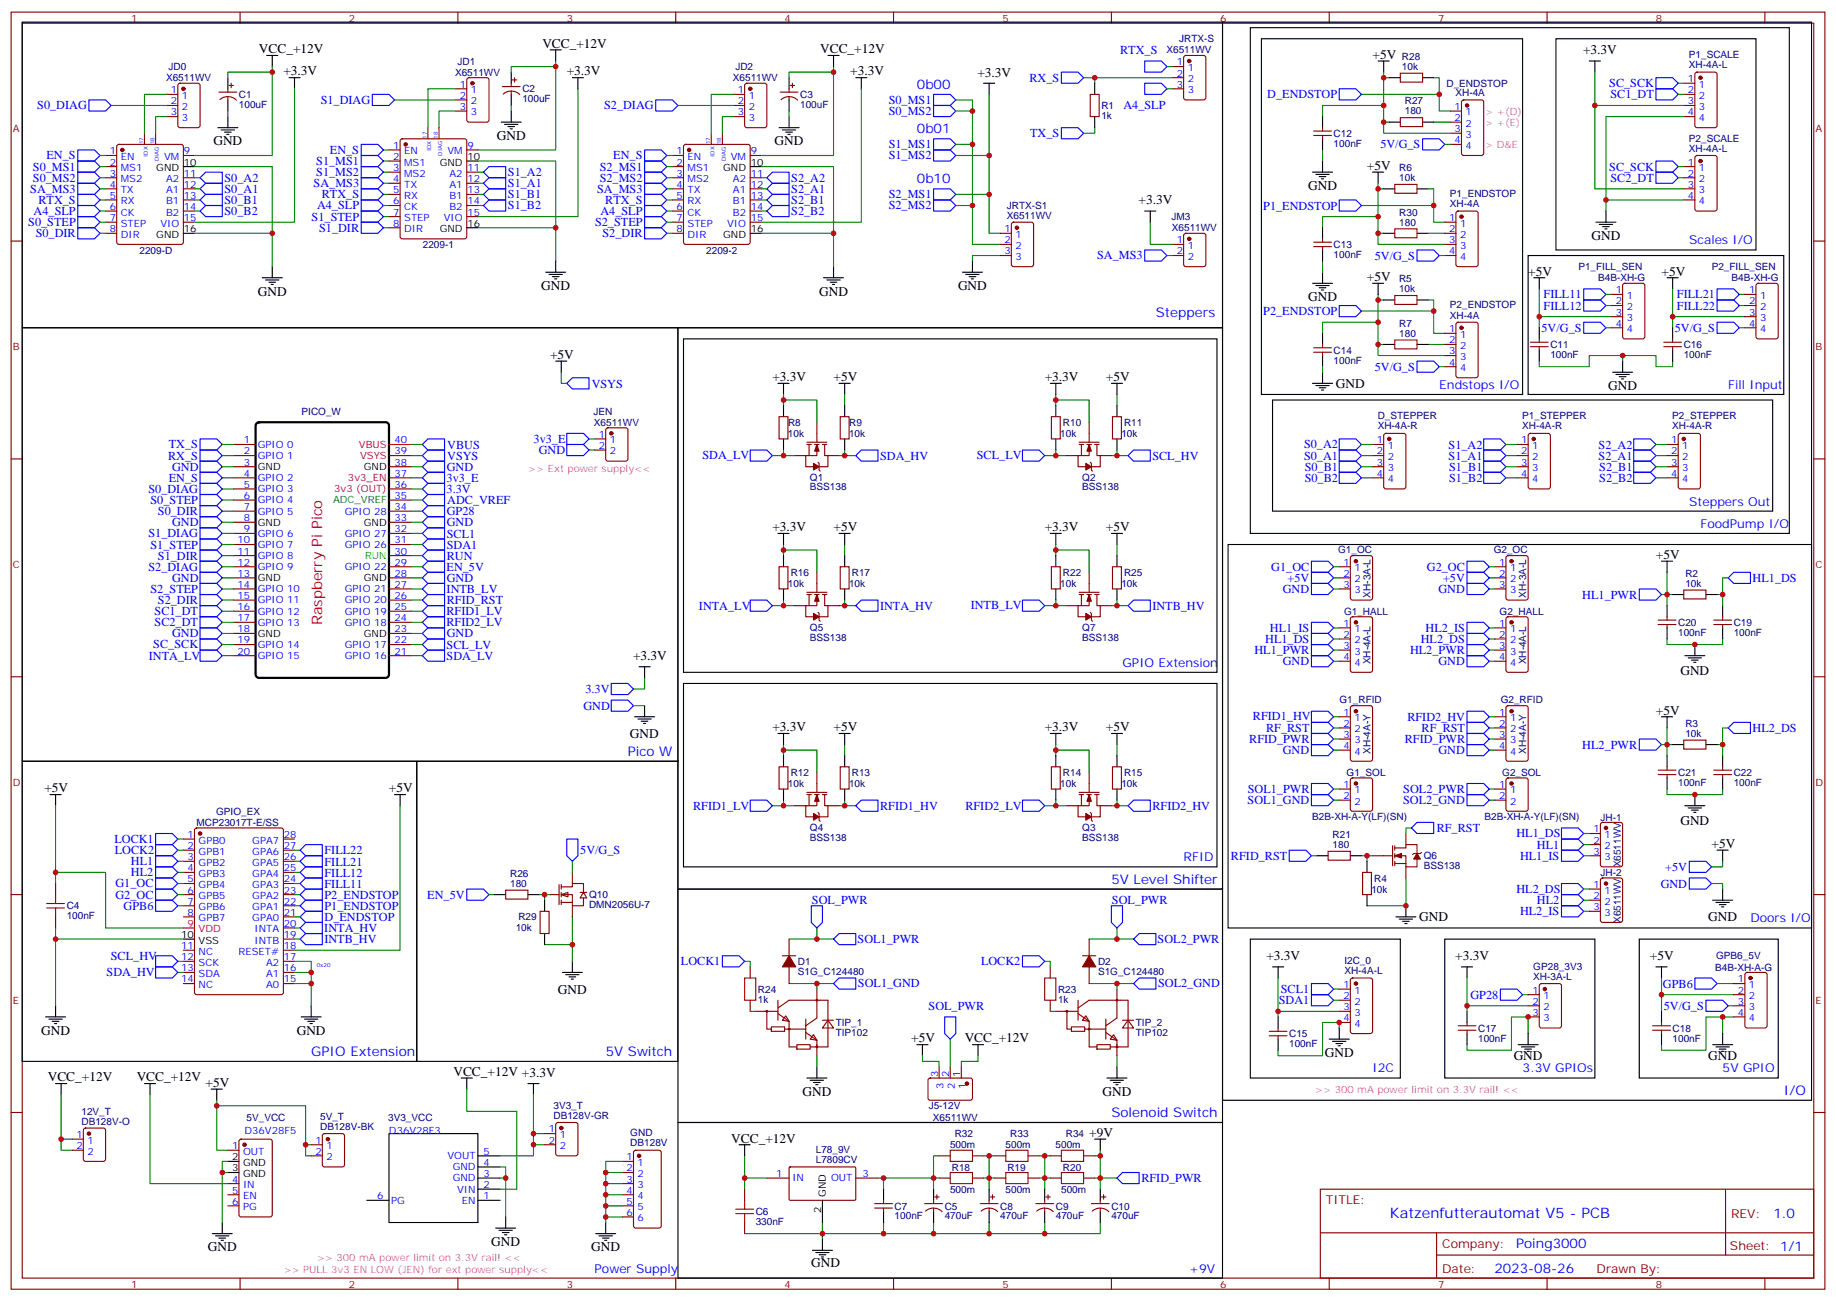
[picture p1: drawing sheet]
<svg xmlns="http://www.w3.org/2000/svg" width="583mm" height="413mm" viewBox="0 0 583 413" stroke-linecap="round" stroke-linejoin="round" font-family="sans-serif">
<defs><g id="words">
<text font-size="4.6" fill="#f00" x="102.3" y="198.5" transform="rotate(-90 102.3 198.5)">Raspberry Pi Pico</text>
<text font-size="4.6" fill="#00f" x="441.2" y="386.5">Katzenfutterautomat V5 - PCB</text>
<g font-size="4.2">
<text x="82.2" y="16.9">VCC_+12V</text>
<text x="172.2" y="15.1">VCC_+12V</text>
<text x="260.3" y="16.9">VCC_+12V</text>
<text x="502.5" y="17.2">+3.3V</text>
<text x="90" y="24">+3.3V</text>
<text x="179.9" y="24">+3.3V</text>
<text x="269.9" y="24">+3.3V</text>
<text x="435.7" y="18.7">+5V</text>
<text x="310.3" y="24.3">+3.3V</text>
<text x="67.7" y="46.2">GND</text>
<text x="157.7" y="44.4">GND</text>
<text x="245.9" y="46.2">GND</text>
<text x="433.9" y="53.9">+5V</text>
<text x="361.4" y="64.9">+3.3V</text>
<text x="415.2" y="60.3">GND</text>
<text x="505.2" y="76.2">GND</text>
<text x="433.9" y="89.2">+5V</text>
<text x="485.1" y="87.5">+5V</text>
<text x="527.4" y="87.5">+5V</text>
<text x="81.8" y="93.8">GND</text>
<text x="171.8" y="92">GND</text>
<text x="260" y="93.8">GND</text>
<text x="304.1" y="92">GND</text>
<text x="415.2" y="95.6">GND</text>
<text x="174.6" y="113.9">+5V</text>
<text x="245.2" y="121">+3.3V</text>
<text x="264.6" y="121">+5V</text>
<text x="331.6" y="121">+3.3V</text>
<text x="351" y="121">+5V</text>
<text x="424" y="123.1">GND</text>
<text x="510.5" y="123.8">GND</text>
<text x="245.2" y="168.6">+3.3V</text>
<text x="264.6" y="168.6">+5V</text>
<text x="331.6" y="168.6">+3.3V</text>
<text x="351" y="168.6">+5V</text>
<text x="525.6" y="177.4">+5V</text>
<text x="200.9" y="209.5">+3.3V</text>
<text x="533.4" y="214.1">GND</text>
<text x="525.6" y="226.8">+5V</text>
<text x="245.2" y="232.1">+3.3V</text>
<text x="264.6" y="232.1">+5V</text>
<text x="331.6" y="232.1">+3.3V</text>
<text x="351" y="232.1">+5V</text>
<text x="200" y="234.2">GND</text>
<text x="14.1" y="251.5">+5V</text>
<text x="123.5" y="251.5">+5V</text>
<text x="533.4" y="261.7">GND</text>
<text x="543.3" y="269.1">+5V</text>
<text x="450.5" y="292.4">GND</text>
<text x="542.2" y="292.4">GND</text>
<text x="402" y="304.7">+3.3V</text>
<text x="462" y="304.7">+3.3V</text>
<text x="523.7" y="304.8">+5V</text>
<text x="177.1" y="315.3">GND</text>
<text x="13.1" y="328.4">GND</text>
<text x="94.2" y="328.4">GND</text>
<text x="289.3" y="330.9">+5V</text>
<text x="306.2" y="330.9">VCC_+12V</text>
<text x="420.5" y="335.5">GND</text>
<text x="143.9" y="341.5">VCC_+12V +3.3V</text>
<text x="480.5" y="336.5">GND</text>
<text x="542.2" y="336.5">GND</text>
<text x="15.2" y="343.2">VCC_+12V</text>
<text x="43.4" y="343.2">VCC_+12V</text>
<text x="65.3" y="345">+5V</text>
<text x="254.7" y="347.8">GND</text>
<text x="350" y="347.8">GND</text>
<text x="232.1" y="362.6">VCC_+12V</text>
<text x="345.7" y="360.9">+9V</text>
<text x="155.9" y="395.4">GND</text>
<text x="66" y="397.2">GND</text>
<text x="187.7" y="397.2">GND</text>
<text x="257.5" y="402.1">GND</text>
</g>
<g font-size="4.2" fill="#00f">
<text x="291" y="28.2">0b00</text>
<text x="291" y="42.3">0b01</text>
<text x="291" y="58.2">0b10</text>
<text x="366.9" y="100.5">Steppers</text>
<text x="199.3" y="239.9">Pico W</text>
<text x="352.8" y="280.4">5V Level Shifter</text>
<text x="98.8" y="335.1">GPIO Extension</text>
<text x="192.3" y="335.1">5V Switch</text>
<text x="566.2" y="347.5">I/O</text>
<text x="352.8" y="354.5">Solenoid Switch</text>
<text x="562.9" y="386.7">1.0</text>
<text x="481.3" y="396.3">Poing3000</text>
<text x="474.4" y="404.1">2023-08-26</text>
</g>
<g font-size="3.9" fill="#00f">
<text x="355.6" y="17.1">RTX_S</text>
<text x="326.8" y="25.9">RX_S</text>
<text x="510.8" y="27.7">SC_SCK</text>
<text x="11.8" y="34.7">S0_DIAG</text>
<text x="101.8" y="33">S1_DIAG</text>
<text x="191.8" y="34.7">S2_DIAG</text>
<text x="282.1" y="32.9">S0_MS1</text>
<text x="356.6" y="34.7">A4_SLP</text>
<text x="402.3" y="31.2">D_ENDSTOP</text>
<text x="511.2" y="31.2">SC1_DT</text>
<text x="282.1" y="36.5">S0_MS2</text>
<text x="282.1" y="47">S1_MS1</text>
<text x="327" y="43.6">TX_S</text>
<text x="438.2" y="47.1">5V/G_S</text>
<text x="14.8" y="50.6">EN_S</text>
<text x="100.4" y="52.4">S1_MS1</text>
<text x="104.7" y="48.8">EN_S</text>
<text x="194.7" y="50.6">EN_S</text>
<text x="282.1" y="50.6">S1_MS2</text>
<text x="10.4" y="54.2">S0_MS1</text>
<text x="10.4" y="57.7">S0_MS2</text>
<text x="71.3" y="57.6">S0_A2</text>
<text x="99.6" y="59.4">SA_MS3</text>
<text x="100.4" y="55.9">S1_MS2</text>
<text x="161.2" y="59.4">S1_A1</text>
<text x="161.2" y="55.8">S1_A2</text>
<text x="190.4" y="54.2">S2_MS1</text>
<text x="190.4" y="57.7">S2_MS2</text>
<text x="251.2" y="57.6">S2_A2</text>
<text x="510.8" y="54.1">SC_SCK</text>
<text x="511.2" y="57.7">SC2_DT</text>
<text x="9.6" y="61.2">SA_MS3</text>
<text x="12.2" y="64.7">RTX_S</text>
<text x="71.3" y="61.1">S0_A1</text>
<text x="71.3" y="64.7">S0_B1</text>
<text x="102.2" y="63">RTX_S</text>
<text x="161.2" y="62.9">S1_B1</text>
<text x="189.5" y="61.2">SA_MS3</text>
<text x="192.1" y="64.7">RTX_S</text>
<text x="251.2" y="61.1">S2_A1</text>
<text x="251.2" y="64.7">S2_B1</text>
<text x="282.1" y="62.9">S2_MS1</text>
<text x="9" y="71.8">S0_STEP</text>
<text x="10.7" y="68.2">A4_SLP</text>
<text x="71.3" y="68.2">S0_B2</text>
<text x="98.9" y="70">S1_STEP</text>
<text x="100.6" y="66.5">A4_SLP</text>
<text x="161.2" y="66.4">S1_B2</text>
<text x="188.9" y="71.8">S2_STEP</text>
<text x="190.6" y="68.2">A4_SLP</text>
<text x="251.2" y="68.2">S2_B2</text>
<text x="282.1" y="66.4">S2_MS2</text>
<text x="401" y="66.5">P1_ENDSTOP</text>
<text x="11.3" y="75.3">S0_DIR</text>
<text x="101.3" y="73.6">S1_DIR</text>
<text x="191.3" y="75.3">S2_DIR</text>
<text x="536.2" y="77.6">Scales I/O</text>
<text x="348.3" y="82.4">SA_MS3</text>
<text x="436.4" y="82.4">5V/G_S</text>
<text x="490" y="94.7">FILL11</text>
<text x="532.3" y="94.7">FILL21</text>
<text x="401" y="100">P2_ENDSTOP</text>
<text x="490" y="98.2">FILL12</text>
<text x="532.3" y="98.2">FILL22</text>
<text x="489.3" y="105.3">5V/G_S</text>
<text x="531.6" y="105.3">5V/G_S</text>
<text x="436.4" y="117.7">5V/G_S</text>
<text x="187.8" y="123">VSYS</text>
<text x="456.8" y="123.4">Endstops I/O</text>
<text x="548.6" y="123.4">Fill Input</text>
<text x="53.6" y="142.3">TX_S</text>
<text x="142" y="142.4">VBUS</text>
<text x="169.4" y="140.6">3v3_E</text>
<text x="413.9" y="142.3">S0_A2</text>
<text x="459.8" y="142.4">S1_A2</text>
<text x="507.4" y="142.4">S2_A2</text>
<text x="53.4" y="145.9">RX_S</text>
<text x="54.6" y="149.3">GND</text>
<text x="141.8" y="149.4">GND</text>
<text x="142" y="146">VSYS</text>
<text x="171" y="144.2">GND</text>
<text x="223" y="145.8">SDA_LV</text>
<text x="279.4" y="145.9">SDA_HV</text>
<text x="310.1" y="145.8">SCL_LV</text>
<text x="365.8" y="145.9">SCL_HV</text>
<text x="413.9" y="145.9">S0_A1</text>
<text x="414.1" y="149.4">S0_B1</text>
<text x="459.8" y="145.9">S1_A1</text>
<text x="460" y="149.4">S1_B1</text>
<text x="507.4" y="145.9">S2_A1</text>
<text x="507.6" y="149.4">S2_B1</text>
<text x="53.6" y="152.9">EN_S</text>
<text x="141.8" y="153">3v3_E</text>
<text x="414.1" y="152.9">S0_B2</text>
<text x="460" y="153">S1_B2</text>
<text x="507.6" y="153">S2_B2</text>
<text x="47.1" y="156.5">S0_DIAG</text>
<text x="47.8" y="160">S0_STEP</text>
<text x="141.8" y="156.5">3.3V</text>
<text x="142" y="160.1">ADC_VREF</text>
<text x="536.2" y="160.5">Steppers Out</text>
<text x="50.1" y="163.5">S0_DIR</text>
<text x="54.6" y="167">GND</text>
<text x="141.8" y="163.6">GP28</text>
<text x="141.8" y="167">GND</text>
<text x="539.8" y="167.5">FoodPump I/O</text>
<text x="47.1" y="170.6">S1_DIAG</text>
<text x="141.8" y="170.7">SCL1</text>
<text x="47.8" y="174.1">S1_STEP</text>
<text x="50.1" y="177.6">S1_DIR</text>
<text x="141.8" y="177.7">RUN</text>
<text x="141.8" y="174.2">SDA1</text>
<text x="47.1" y="181.2">S2_DIAG</text>
<text x="54.6" y="184.6">GND</text>
<text x="141.7" y="181.1">EN_5V</text>
<text x="141.8" y="184.7">GND</text>
<text x="403.5" y="181.1">G1_OC</text>
<text x="408.7" y="184.6">+5V</text>
<text x="452.9" y="181.2">G2_OC</text>
<text x="458.1" y="184.6">+5V</text>
<text x="556.3" y="184.8">HL1_DS</text>
<text x="47.8" y="188.2">S2_STEP</text>
<text x="50.1" y="191.7">S2_DIR</text>
<text x="141.8" y="188.2">INTB_LV</text>
<text x="141.8" y="191.7">RFID_RST</text>
<text x="407.2" y="188.2">GND</text>
<text x="456.6" y="188.2">GND</text>
<text x="502.3" y="190">HL1_PWR</text>
<text x="49.1" y="195.2">SC1_DT</text>
<text x="141.7" y="195.2">RFID1_LV</text>
<text x="221.9" y="193.5">INTA_LV</text>
<text x="279.3" y="193.5">INTA_HV</text>
<text x="308.1" y="193.4">INTB_LV</text>
<text x="365.8" y="193.5">INTB_HV</text>
<text x="49.1" y="198.8">SC2_DT</text>
<text x="54.6" y="202.3">GND</text>
<text x="141.7" y="198.7">RFID2_LV</text>
<text x="141.8" y="202.3">GND</text>
<text x="403.1" y="200.5">HL1_IS</text>
<text x="452.5" y="200.5">HL2_IS</text>
<text x="47.2" y="209.4">INTA_LV</text>
<text x="48.7" y="205.8">SC_SCK</text>
<text x="141.8" y="209.4">SDA_LV</text>
<text x="141.8" y="205.9">SCL_LV</text>
<text x="398.2" y="207.6">HL1_PWR</text>
<text x="401.6" y="204.1">HL1_DS</text>
<text x="447.6" y="207.6">HL2_PWR</text>
<text x="451" y="204.1">HL2_DS</text>
<text x="356.3" y="211.6">GPIO Extension</text>
<text x="407.2" y="211.1">GND</text>
<text x="456.6" y="211.1">GND</text>
<text x="185.9" y="219.8">3.3V</text>
<text x="185.2" y="225.2">GND</text>
<text x="397.7" y="228.6">RFID1_HV</text>
<text x="401.9" y="232.3">RF_RST</text>
<text x="446.7" y="228.8">RFID2_HV</text>
<text x="451.3" y="232.3">RF_RST</text>
<text x="556.3" y="232.4">HL2_DS</text>
<text x="396.5" y="235.8">RFID_PWR</text>
<text x="407.2" y="239.4">GND</text>
<text x="445.9" y="235.8">RFID_PWR</text>
<text x="456.6" y="239.4">GND</text>
<text x="502.3" y="237.6">HL2_PWR</text>
<text x="396.1" y="251.7">SOL1_PWR</text>
<text x="445.4" y="251.7">SOL2_PWR</text>
<text x="220" y="257">RFID1_LV</text>
<text x="279.4" y="257.1">RFID1_HV</text>
<text x="306.4" y="257">RFID2_LV</text>
<text x="365.8" y="257.1">RFID2_HV</text>
<text x="396" y="255.2">SOL1_GND</text>
<text x="445.4" y="255.2">SOL2_GND</text>
<text x="36.3" y="267.5">LOCK1</text>
<text x="456" y="264">RF_RST</text>
<text x="481.4" y="265.8">HL1_DS</text>
<text x="487.8" y="269.3">HL1</text>
<text x="36.4" y="271.1">LOCK2</text>
<text x="41.6" y="274.6">HL1</text>
<text x="103" y="274.7">FILL21</text>
<text x="103" y="271.1">FILL22</text>
<text x="184.2" y="271.1">5V/G_S</text>
<text x="375.7" y="273.4">RFID</text>
<text x="390.7" y="272.8">RFID_RST</text>
<text x="482.5" y="272.9">HL1_IS</text>
<text x="36.7" y="281.7">G1_OC</text>
<text x="41.6" y="278.2">HL2</text>
<text x="103" y="281.8">FILL11</text>
<text x="103" y="278.2">FILL12</text>
<text x="527.1" y="281.7">GND</text>
<text x="528.6" y="276.3">+5V</text>
<text x="36.7" y="285.2">G2_OC</text>
<text x="103" y="285.4">P2_ENDSTOP</text>
<text x="135.6" y="285.2">EN_5V</text>
<text x="257.7" y="286.9">SOL_PWR</text>
<text x="353" y="286.9">SOL_PWR</text>
<text x="481.4" y="283.4">HL2_DS</text>
<text x="487.8" y="287">HL2</text>
<text x="39.3" y="288.7">GPB6</text>
<text x="103" y="288.9">P1_ENDSTOP</text>
<text x="103" y="292.4">D_ENDSTOP</text>
<text x="482.5" y="290.5">HL2_IS</text>
<text x="555.6" y="292.8">Doors I/O</text>
<text x="102.9" y="295.8">INTA_HV</text>
<text x="103" y="299.4">INTB_HV</text>
<text x="272.2" y="299.3">SOL1_PWR</text>
<text x="367.5" y="299.3">SOL2_PWR</text>
<text x="35.2" y="304.6">SCL_HV</text>
<text x="33.8" y="309.8">SDA_HV</text>
<text x="216.1" y="306.4">LOCK1</text>
<text x="311.4" y="306.4">LOCK2</text>
<text x="272.3" y="313.4">SOL1_GND</text>
<text x="367.6" y="313.4">SOL2_GND</text>
<text x="406.6" y="315.2">SCL1</text>
<text x="466.7" y="317">GP28</text>
<text x="527.9" y="313.4">GPB6</text>
<text x="294.7" y="320.5">SOL_PWR</text>
<text x="405.9" y="318.7">SDA1</text>
<text x="528.1" y="320.5">5V/G_S</text>
<text x="435.7" y="340.4">I2C</text>
<text x="483.3" y="340.4">3.3V GPIOs</text>
<text x="546.8" y="340.4">5V GPIO</text>
<text x="362.3" y="375.2">RFID_PWR</text>
<text x="188.7" y="403.9">Power Supply</text>
<text x="377.5" y="403.9">+9V</text>
</g>
<g font-size="3.9" fill="#800">
<text x="420.9" y="382">TITLE:</text>
<text x="549.5" y="386.7">REV:</text>
<text x="457.8" y="396.2">Company:</text>
<text x="549.1" y="396.8">Sheet: 1/1</text>
<text x="457.8" y="403.9">Date:</text>
<text x="506.8" y="404">Drawn By:</text>
</g>
<g font-size="3.2" fill="#800">
<text x="41.6" y="6.8">1</text>
<text x="110.8" y="6.8">2</text>
<text x="179.9" y="6.8">3</text>
<text x="249.1" y="6.8">4</text>
<text x="318.2" y="6.8">5</text>
<text x="387.3" y="6.8">6</text>
<text x="456.5" y="6.8">7</text>
<text x="525.6" y="6.8">8</text>
<text x="4.1" y="41.9">A</text>
<text x="576.3" y="41.9">A</text>
<text x="4.1" y="111.1">B</text>
<text x="576.3" y="111.1">B</text>
<text x="4.1" y="180.2">C</text>
<text x="576.3" y="180.2">C</text>
<text x="4.1" y="249.4">D</text>
<text x="576.3" y="249.4">D</text>
<text x="4.1" y="318.5">E</text>
<text x="576.3" y="318.5">E</text>
<text x="41.6" y="408.7">1</text>
<text x="110.8" y="408.7">2</text>
<text x="179.9" y="408.7">3</text>
<text x="249.1" y="408.7">4</text>
<text x="318.2" y="408.7">5</text>
<text x="387.3" y="408.7">6</text>
<text x="456.5" y="408.7">7</text>
<text x="525.6" y="408.7">8</text>
</g>
<g font-size="3.2" fill="#000080">
<text x="370.3" y="17">X6511WV</text>
<text x="374.3" y="13.4">JRTX-S</text>
<text x="53.5" y="22.3">JD0</text>
<text x="145.2" y="20.5">JD1</text>
<text x="233.4" y="22.3">JD2</text>
<text x="445" y="22.2">10k</text>
<text x="445" y="19">R28</text>
<text x="536.1" y="21.7">XH-4A-L</text>
<text x="536.1" y="18.5">P1_SCALE</text>
<text x="52.7" y="25.8">X6511WV</text>
<text x="144.4" y="24">X6511WV</text>
<text x="165.8" y="29.3">C2</text>
<text x="232.6" y="25.8">X6511WV</text>
<text x="459.2" y="27.6">D_ENDSTOP</text>
<text x="75.8" y="34.3">100uF</text>
<text x="75.8" y="31.1">C1</text>
<text x="165.8" y="32.5">100uF</text>
<text x="254" y="34.3">100uF</text>
<text x="254" y="31.1">C3</text>
<text x="349.6" y="34.6">R1</text>
<text x="445.9" y="33.1">R27</text>
<text x="462" y="30.6">XH-4A</text>
<text x="349.6" y="37.8">1k</text>
<text x="445.9" y="36.3">180</text>
<text x="423.3" y="46.6">100nF</text>
<text x="423.3" y="43.5">C12</text>
<text x="536.1" y="44.9">P2_SCALE</text>
<text x="536.1" y="48.1">XH-4A-L</text>
<text x="444.2" y="57.5">10k</text>
<text x="444.2" y="54.3">R6</text>
<text x="460.3" y="65.8">XH-4A</text>
<text x="460.3" y="62.6">P1_ENDSTOP</text>
<text x="319.6" y="69.5">X6511WV</text>
<text x="319.6" y="66.3">JRTX-S1</text>
<text x="371.8" y="69.9">JM3</text>
<text x="444.2" y="71.6">180</text>
<text x="444.2" y="68.4">R30</text>
<text x="372" y="73.4">X6511WV</text>
<text x="44.3" y="80.5">2209-D</text>
<text x="134.2" y="78.7">2209-1</text>
<text x="224.2" y="80.5">2209-2</text>
<text x="423.3" y="81.9">100nF</text>
<text x="423.3" y="78.8">C13</text>
<text x="444.1" y="89.6">R5</text>
<text x="501" y="85.8">P1_FILL_SEN</text>
<text x="507.3" y="89.3">B4B-XH-G</text>
<text x="543.3" y="85.8">P2_FILL_SEN</text>
<text x="549.6" y="89.3">B4B-XH-G</text>
<text x="444.1" y="92.7">10k</text>
<text x="460.3" y="101.1">XH-4A</text>
<text x="460.3" y="97.9">P2_ENDSTOP</text>
<text x="444.2" y="106.9">180</text>
<text x="444.2" y="103.7">R7</text>
<text x="423.3" y="112.3">C14</text>
<text x="492.1" y="113.6">100nF</text>
<text x="492.1" y="110.5">C11</text>
<text x="534.5" y="113.6">100nF</text>
<text x="534.5" y="110.5">C16</text>
<text x="423.3" y="115.4">100nF</text>
<text x="95.7" y="131.6">PICO_W</text>
<text x="188.4" y="131.6">JEN</text>
<text x="188.5" y="135.2">X6511WV</text>
<text x="250.1" y="135.2">R8</text>
<text x="269.5" y="135.2">R9</text>
<text x="337.4" y="135.2">R10</text>
<text x="356.8" y="135.2">R11</text>
<text x="437.3" y="136.3">XH-4A-R</text>
<text x="437.3" y="133.1">D_STEPPER</text>
<text x="483.2" y="136.3">XH-4A-R</text>
<text x="483.2" y="133.1">P1_STEPPER</text>
<text x="530.8" y="136.3">XH-4A-R</text>
<text x="530.8" y="133.1">P2_STEPPER</text>
<text x="250.1" y="138.7">10k</text>
<text x="269.5" y="138.7">10k</text>
<text x="336.5" y="138.7">10k</text>
<text x="355.9" y="138.7">10k</text>
<text x="257.1" y="155.7">BSS138</text>
<text x="257.1" y="152.5">Q1</text>
<text x="343.5" y="155.7">BSS138</text>
<text x="343.5" y="152.5">Q2</text>
<text x="424.8" y="175.6">G1_OC</text>
<text x="474.2" y="175.6">G2_OC</text>
<text x="251" y="182.8">R16</text>
<text x="270.4" y="182.8">R17</text>
<text x="337.4" y="182.8">R22</text>
<text x="356.8" y="182.8">R25</text>
<text x="535" y="183.1">R2</text>
<text x="250.1" y="186.3">10k</text>
<text x="269.5" y="186.3">10k</text>
<text x="336.5" y="186.3">10k</text>
<text x="355.9" y="186.3">10k</text>
<text x="435.1" y="189.7" transform="rotate(-90 435.1 189.7)">XH-3A-L</text>
<text x="484.5" y="189.7" transform="rotate(-90 484.5 189.7)">XH-3A-L</text>
<text x="535" y="186.2">10k</text>
<text x="426.6" y="195.1">G1_HALL</text>
<text x="476" y="195.1">G2_HALL</text>
<text x="257.1" y="203.3">BSS138</text>
<text x="257.1" y="200.2">Q5</text>
<text x="343.5" y="203.3">BSS138</text>
<text x="343.5" y="200.2">Q7</text>
<text x="532.7" y="201.8">100nF</text>
<text x="532.7" y="198.7">C20</text>
<text x="550.3" y="201.8">100nF</text>
<text x="550.3" y="198.7">C19</text>
<text x="435.1" y="210.9" transform="rotate(-90 435.1 210.9)">XH-4A-L</text>
<text x="484.5" y="210.9" transform="rotate(-90 484.5 210.9)">XH-4A-L</text>
<text x="425.2" y="223.3">G1_RFID</text>
<text x="476.4" y="223.3">G2_RFID</text>
<text x="535" y="233.9">10k</text>
<text x="535" y="230.7">R3</text>
<text x="435.1" y="239.3" transform="rotate(-90 435.1 239.3)">XH-4A-Y</text>
<text x="484.5" y="239.3" transform="rotate(-90 484.5 239.3)">XH-4A-Y</text>
<text x="250.1" y="249.8">10k</text>
<text x="251" y="246.3">R12</text>
<text x="269.5" y="249.8">10k</text>
<text x="270.4" y="246.3">R13</text>
<text x="336.5" y="249.8">10k</text>
<text x="337.4" y="246.3">R14</text>
<text x="355.9" y="249.8">10k</text>
<text x="356.8" y="246.3">R15</text>
<text x="427.5" y="246.2">G1_SOL</text>
<text x="476.8" y="246.2">G2_SOL</text>
<text x="532.7" y="249.4">100nF</text>
<text x="532.7" y="246.3">C21</text>
<text x="550.3" y="249.4">100nF</text>
<text x="550.3" y="246.3">C22</text>
<text x="62.4" y="262.2">MCP23017T-E/SS</text>
<text x="68.6" y="258.6">GPIO_EX</text>
<text x="257.1" y="263.7">Q4</text>
<text x="343.5" y="263.7">Q3</text>
<text x="416.5" y="260.4">B2B-XH-A-Y(LF)(SN)</text>
<text x="471.2" y="260.4">B2B-XH-A-Y(LF)(SN)</text>
<text x="508.1" y="260.4">JH-1</text>
<text x="257.1" y="266.8">BSS138</text>
<text x="343.5" y="266.8">BSS138</text>
<text x="423" y="269.1">180</text>
<text x="423" y="266">R21</text>
<text x="451.9" y="275.9">BSS138</text>
<text x="451.9" y="272.8">Q6</text>
<text x="514.5" y="275.3" transform="rotate(-90 514.5 275.3)">X6511WV</text>
<text x="161.9" y="281.5">180</text>
<text x="161.9" y="278.3">R26</text>
<text x="436.2" y="279.8">R4</text>
<text x="508.1" y="278.1">JH-2</text>
<text x="187" y="285">Q10</text>
<text x="435.3" y="283.4">10k</text>
<text x="21.2" y="291.8">100nF</text>
<text x="21.2" y="288.7">C4</text>
<text x="164.5" y="292.1">R29</text>
<text x="187" y="288.2">DMN2056U-7</text>
<text x="514.5" y="293" transform="rotate(-90 514.5 293)">X6511WV</text>
<text x="163.7" y="295.6">10k</text>
<text x="544.8" y="304.5">GPB6_5V</text>
<text x="253.3" y="309.4">S1G_C124480</text>
<text x="253.3" y="306.3">D1</text>
<text x="348.5" y="309.4">S1G_C124480</text>
<text x="348.5" y="306.3">D2</text>
<text x="426.7" y="309.2">XH-4A-L</text>
<text x="426.7" y="306">I2C_0</text>
<text x="486.7" y="310.9">XH-3A-L</text>
<text x="486.7" y="307.8">GP28_3V3</text>
<text x="544.4" y="308.1">B4B-XH-A-G</text>
<text x="240.6" y="315.1">R24</text>
<text x="335.8" y="315.1">R23</text>
<text x="240.6" y="318.3">1k</text>
<text x="335.8" y="318.3">1k</text>
<text x="265.3" y="328.8">TIP102</text>
<text x="265.3" y="325.6">TIP_1</text>
<text x="360.5" y="328.8">TIP102</text>
<text x="360.5" y="325.6">TIP_2</text>
<text x="409.2" y="329.2">C15</text>
<text x="469.2" y="327.5">C17</text>
<text x="530.9" y="327.5">C18</text>
<text x="409.2" y="332.3">100nF</text>
<text x="469.2" y="330.6">100nF</text>
<text x="530.9" y="330.6">100nF</text>
<text x="25.9" y="353.9">12V_T</text>
<text x="175.7" y="352">3V3_T</text>
<text x="294.8" y="352">J5-12V</text>
<text x="25.9" y="357">DB128V-O</text>
<text x="78.3" y="355.7">5V_VCC</text>
<text x="101.6" y="358.6">DB128V-BK</text>
<text x="101.6" y="355.4">5V_T</text>
<text x="123.2" y="355.7">3V3_VCC</text>
<text x="175.7" y="355.1">DB128V-GR</text>
<text x="296.1" y="355.7">X6511WV</text>
<text x="200.1" y="363.9">DB128V</text>
<text x="200.1" y="360.7">GND</text>
<text x="301.6" y="364.5">500m</text>
<text x="303.1" y="360.9">R32</text>
<text x="319.2" y="364.5">500m</text>
<text x="320.7" y="360.9">R33</text>
<text x="335.1" y="364.5">500m</text>
<text x="338.3" y="360.9">R34</text>
<text x="258.9" y="369.2">L7809CV</text>
<text x="258.9" y="366.1">L78_9V</text>
<text x="302.1" y="371.5">R18</text>
<text x="319.8" y="371.5">R19</text>
<text x="337.4" y="371.5">R20</text>
<text x="284" y="383.9">C7</text>
<text x="299.9" y="383.9">C5</text>
<text x="301.6" y="378.6">500m</text>
<text x="317.5" y="383.9">C8</text>
<text x="319.2" y="378.6">500m</text>
<text x="335.1" y="383.9">C9</text>
<text x="336.8" y="378.6">500m</text>
<text x="352.8" y="383.9">C10</text>
<text x="239.9" y="388.8">330nF</text>
<text x="239.9" y="385.6">C6</text>
<text x="284" y="387">100nF</text>
<text x="299.9" y="387">470uF</text>
<text x="317.5" y="387">470uF</text>
<text x="335.1" y="387">470uF</text>
<text x="352.8" y="387">470uF</text>
</g>
<g font-size="3.2" fill="#00f">
<text x="373.5" y="20.8">1</text>
<text x="377" y="22.5">1</text>
<text x="54.3" y="29.6">1</text>
<text x="146" y="27.8">1</text>
<text x="149.5" y="29.6">1</text>
<text x="234.2" y="29.6">1</text>
<text x="373.5" y="24.3">2</text>
<text x="373.5" y="27.8">3</text>
<text x="377" y="26.1">2</text>
<text x="377" y="29.6">3</text>
<text x="535.8" y="26.1">1</text>
<text x="535.8" y="29.6">2</text>
<text x="539.3" y="27.8">1</text>
<text x="54.3" y="33.1">2</text>
<text x="57.7" y="31.4">1</text>
<text x="57.7" y="34.9">2</text>
<text x="146" y="31.4">2</text>
<text x="146" y="34.9">3</text>
<text x="149.5" y="33.1">2</text>
<text x="234.2" y="33.1">2</text>
<text x="237.7" y="31.4">1</text>
<text x="237.7" y="34.9">2</text>
<text x="461.7" y="34.9">1</text>
<text x="535.8" y="33.1">3</text>
<text x="539.3" y="31.4">2</text>
<text x="539.3" y="34.9">3</text>
<text x="54.3" y="36.7">3</text>
<text x="57.7" y="38.4">3</text>
<text x="149.5" y="36.7">3</text>
<text x="234.2" y="36.7">3</text>
<text x="237.7" y="38.4">3</text>
<text x="461.7" y="38.4">2</text>
<text x="461.7" y="41.9">3</text>
<text x="465.2" y="36.7">1</text>
<text x="465.2" y="40.2">2</text>
<text x="535.8" y="36.7">4</text>
<text x="539.3" y="38.4">4</text>
<text x="124.8" y="47.2">1</text>
<text x="148.3" y="47.2">9</text>
<text x="461.7" y="45.5">4</text>
<text x="465.2" y="43.7">3</text>
<text x="465.2" y="47.2">4</text>
<text x="34.8" y="49">1</text>
<text x="34.8" y="52.5">2</text>
<text x="38.3" y="50.8">EN</text>
<text x="52.1" y="50.8">VM</text>
<text x="58.4" y="49">9</text>
<text x="124.8" y="50.8">2</text>
<text x="128.3" y="49">EN</text>
<text x="128.3" y="52.5">MS1</text>
<text x="142" y="49">VM</text>
<text x="214.8" y="49">1</text>
<text x="214.8" y="52.5">2</text>
<text x="218.3" y="50.8">EN</text>
<text x="232" y="50.8">VM</text>
<text x="238.3" y="49">9</text>
<text x="535.8" y="52.5">1</text>
<text x="34.8" y="56.1">3</text>
<text x="34.8" y="59.6">4</text>
<text x="38.3" y="54.3">MS1</text>
<text x="38.3" y="57.8">MS2</text>
<text x="52.7" y="57.8">A2</text>
<text x="58.4" y="59.6">12</text>
<text x="58.4" y="56.1">11</text>
<text x="124.8" y="54.3">3</text>
<text x="124.8" y="57.8">4</text>
<text x="128.3" y="56.1">MS2</text>
<text x="128.3" y="59.6">TX</text>
<text x="142.7" y="59.6">A1</text>
<text x="142.7" y="56.1">A2</text>
<text x="148.3" y="57.8">12</text>
<text x="148.3" y="54.3">11</text>
<text x="214.8" y="56.1">3</text>
<text x="214.8" y="59.6">4</text>
<text x="218.3" y="54.3">MS1</text>
<text x="218.3" y="57.8">MS2</text>
<text x="232.6" y="57.8">A2</text>
<text x="238.3" y="59.6">12</text>
<text x="238.3" y="56.1">11</text>
<text x="535.8" y="56.1">2</text>
<text x="535.8" y="59.6">3</text>
<text x="539.3" y="54.3">1</text>
<text x="539.3" y="57.8">2</text>
<text x="34.8" y="63.1">5</text>
<text x="38.3" y="61.3">TX</text>
<text x="38.3" y="64.9">RX</text>
<text x="52.7" y="64.9">B1</text>
<text x="52.7" y="61.3">A1</text>
<text x="58.4" y="63.1">13</text>
<text x="124.8" y="61.3">5</text>
<text x="124.8" y="64.9">6</text>
<text x="128.3" y="63.1">RX</text>
<text x="142.7" y="63.1">B1</text>
<text x="148.3" y="64.9">14</text>
<text x="148.3" y="61.3">13</text>
<text x="214.8" y="63.1">5</text>
<text x="218.3" y="61.3">TX</text>
<text x="218.3" y="64.9">RX</text>
<text x="232.6" y="64.9">B1</text>
<text x="232.6" y="61.3">A1</text>
<text x="238.3" y="63.1">13</text>
<text x="535.8" y="63.1">4</text>
<text x="539.3" y="61.3">3</text>
<text x="539.3" y="64.9">4</text>
<text x="34.8" y="66.6">6</text>
<text x="34.8" y="70.2">7</text>
<text x="38.3" y="68.4">CK</text>
<text x="38.3" y="71.9">STEP</text>
<text x="50.9" y="71.9">VIO</text>
<text x="52.7" y="68.4">B2</text>
<text x="58.4" y="70.2">15</text>
<text x="58.4" y="66.6">14</text>
<text x="124.8" y="68.4">7</text>
<text x="124.8" y="71.9">8</text>
<text x="128.3" y="66.6">CK</text>
<text x="128.3" y="70.2">STEP</text>
<text x="140.9" y="70.2">VIO</text>
<text x="142.7" y="66.6">B2</text>
<text x="148.3" y="68.4">15</text>
<text x="214.8" y="66.6">6</text>
<text x="214.8" y="70.2">7</text>
<text x="218.3" y="68.4">CK</text>
<text x="218.3" y="71.9">STEP</text>
<text x="230.8" y="71.9">VIO</text>
<text x="232.6" y="68.4">B2</text>
<text x="238.3" y="70.2">15</text>
<text x="238.3" y="66.6">14</text>
<text x="459.9" y="70.2">1</text>
<text x="463.4" y="71.9">1</text>
<text x="34.8" y="73.7">8</text>
<text x="38.3" y="75.5">DIR</text>
<text x="128.3" y="73.7">DIR</text>
<text x="214.8" y="73.7">8</text>
<text x="218.3" y="75.5">DIR</text>
<text x="318.8" y="73.7">1</text>
<text x="318.8" y="77.2">2</text>
<text x="322.3" y="75.5">1</text>
<text x="373.5" y="77.2">1</text>
<text x="459.9" y="73.7">2</text>
<text x="459.9" y="77.2">3</text>
<text x="463.4" y="75.5">2</text>
<text x="318.8" y="80.8">3</text>
<text x="322.3" y="79">2</text>
<text x="322.3" y="82.5">3</text>
<text x="373.5" y="80.8">2</text>
<text x="377" y="79">1</text>
<text x="377" y="82.5">2</text>
<text x="459.9" y="80.8">4</text>
<text x="463.4" y="79">3</text>
<text x="463.4" y="82.5">4</text>
<text x="512.9" y="93.1">1</text>
<text x="516.4" y="94.9">1</text>
<text x="555.2" y="93.1">1</text>
<text x="558.7" y="94.9">1</text>
<text x="512.9" y="96.6">2</text>
<text x="512.9" y="100.2">3</text>
<text x="516.4" y="98.4">2</text>
<text x="516.4" y="101.9">3</text>
<text x="555.2" y="96.6">2</text>
<text x="555.2" y="100.2">3</text>
<text x="558.7" y="98.4">2</text>
<text x="558.7" y="101.9">3</text>
<text x="459.9" y="105.4">1</text>
<text x="463.4" y="107.2">1</text>
<text x="512.9" y="103.7">4</text>
<text x="516.4" y="105.4">4</text>
<text x="555.2" y="103.7">4</text>
<text x="558.7" y="105.4">4</text>
<text x="459.9" y="109">2</text>
<text x="459.9" y="112.5">3</text>
<text x="463.4" y="110.7">2</text>
<text x="459.9" y="116">4</text>
<text x="463.4" y="114.3">3</text>
<text x="463.4" y="117.8">4</text>
<text x="77.4" y="140.7">1</text>
<text x="81.8" y="142.1">GPIO 0</text>
<text x="125.2" y="140.7">40</text>
<text x="190.1" y="139">1</text>
<text x="190.1" y="142.5">2</text>
<text x="193.6" y="140.7">1</text>
<text x="437" y="140.7">1</text>
<text x="440.5" y="142.5">1</text>
<text x="482.9" y="140.7">1</text>
<text x="486.4" y="142.5">1</text>
<text x="530.5" y="140.7">1</text>
<text x="534" y="142.5">1</text>
<text x="77.4" y="144.3">2</text>
<text x="77.4" y="147.8">3</text>
<text x="81.8" y="145.7">GPIO 1</text>
<text x="125.2" y="147.8">38</text>
<text x="125.2" y="144.3">39</text>
<text x="193.6" y="144.3">2</text>
<text x="437" y="147.8">3</text>
<text x="437" y="144.3">2</text>
<text x="440.5" y="149.5">3</text>
<text x="440.5" y="146">2</text>
<text x="482.9" y="147.8">3</text>
<text x="482.9" y="144.3">2</text>
<text x="486.4" y="149.5">3</text>
<text x="486.4" y="146">2</text>
<text x="530.5" y="147.8">3</text>
<text x="530.5" y="144.3">2</text>
<text x="534" y="149.5">3</text>
<text x="534" y="146">2</text>
<text x="77.4" y="151.3">4</text>
<text x="77.4" y="154.8">5</text>
<text x="81.8" y="152.7">GPIO 2</text>
<text x="125.2" y="154.8">36</text>
<text x="125.2" y="151.3">37</text>
<text x="437" y="151.3">4</text>
<text x="440.5" y="153.1">4</text>
<text x="482.9" y="151.3">4</text>
<text x="486.4" y="153.1">4</text>
<text x="530.5" y="151.3">4</text>
<text x="534" y="153.1">4</text>
<text x="77.4" y="158.4">6</text>
<text x="77.4" y="161.9">7</text>
<text x="81.8" y="156.2">GPIO 3</text>
<text x="81.8" y="159.8">GPIO 4</text>
<text x="125.2" y="161.9">34</text>
<text x="125.2" y="158.4">35</text>
<text x="77.4" y="165.4">8</text>
<text x="81.8" y="163.3">GPIO 5</text>
<text x="109.4" y="163.3">GPIO 28</text>
<text x="125.2" y="165.4">33</text>
<text x="75.3" y="172.5">10</text>
<text x="77.4" y="168.9">9</text>
<text x="81.8" y="170.4">GPIO 6</text>
<text x="81.8" y="173.9">GPIO 7</text>
<text x="109.4" y="173.9">GPIO 26</text>
<text x="109.4" y="170.4">GPIO 27</text>
<text x="125.2" y="172.5">31</text>
<text x="125.2" y="168.9">32</text>
<text x="75.3" y="176">11</text>
<text x="75.3" y="179.5">12</text>
<text x="81.8" y="177.4">GPIO 8</text>
<text x="125.2" y="179.5">29</text>
<text x="125.2" y="176">30</text>
<text x="426.4" y="179.5">1</text>
<text x="475.8" y="179.5">1</text>
<text x="75.3" y="183.1">13</text>
<text x="81.8" y="180.9">GPIO 9</text>
<text x="109.4" y="180.9">GPIO 22</text>
<text x="125.2" y="183.1">28</text>
<text x="426.4" y="183.1">2</text>
<text x="429.9" y="181.3">1</text>
<text x="429.9" y="184.8">2</text>
<text x="475.8" y="183.1">2</text>
<text x="479.3" y="181.3">1</text>
<text x="479.3" y="184.8">2</text>
<text x="75.3" y="186.6">14</text>
<text x="75.3" y="190.1">15</text>
<text x="81.8" y="188">GPIO 10</text>
<text x="81.8" y="191.5">GPIO 11</text>
<text x="109.4" y="191.5">GPIO 20</text>
<text x="109.4" y="188">GPIO 21</text>
<text x="125.2" y="190.1">26</text>
<text x="125.2" y="186.6">27</text>
<text x="426.4" y="186.6">3</text>
<text x="429.9" y="188.3">3</text>
<text x="475.8" y="186.6">3</text>
<text x="479.3" y="188.3">3</text>
<text x="75.3" y="193.6">16</text>
<text x="75.3" y="197.2">17</text>
<text x="81.8" y="195.1">GPIO 12</text>
<text x="109.4" y="195.1">GPIO 19</text>
<text x="125.2" y="197.2">24</text>
<text x="125.2" y="193.6">25</text>
<text x="75.3" y="200.7">18</text>
<text x="81.8" y="198.6">GPIO 13</text>
<text x="109.4" y="198.6">GPIO 18</text>
<text x="125.2" y="200.7">23</text>
<text x="426.4" y="198.9">1</text>
<text x="426.4" y="202.5">2</text>
<text x="429.9" y="200.7">1</text>
<text x="475.8" y="198.9">1</text>
<text x="475.8" y="202.5">2</text>
<text x="479.3" y="200.7">1</text>
<text x="75.3" y="204.2">19</text>
<text x="75.3" y="207.8">20</text>
<text x="81.8" y="205.6">GPIO 14</text>
<text x="81.8" y="209.2">GPIO 15</text>
<text x="109.4" y="209.2">GPIO 16</text>
<text x="109.4" y="205.6">GPIO 17</text>
<text x="125.2" y="207.8">21</text>
<text x="125.2" y="204.2">22</text>
<text x="426.4" y="206">3</text>
<text x="426.4" y="209.5">4</text>
<text x="429.9" y="204.2">2</text>
<text x="429.9" y="207.8">3</text>
<text x="475.8" y="206">3</text>
<text x="475.8" y="209.5">4</text>
<text x="479.3" y="204.2">2</text>
<text x="479.3" y="207.8">3</text>
<text x="429.9" y="211.3">4</text>
<text x="479.3" y="211.3">4</text>
<text x="426.4" y="227.2">1</text>
<text x="475.8" y="227.2">1</text>
<text x="426.4" y="230.7">2</text>
<text x="429.9" y="228.9">1</text>
<text x="429.9" y="232.4">2</text>
<text x="475.8" y="230.7">2</text>
<text x="479.3" y="228.9">1</text>
<text x="479.3" y="232.4">2</text>
<text x="426.4" y="234.2">3</text>
<text x="426.4" y="237.7">4</text>
<text x="429.9" y="236">3</text>
<text x="429.9" y="239.5">4</text>
<text x="475.8" y="234.2">3</text>
<text x="475.8" y="237.7">4</text>
<text x="479.3" y="236">3</text>
<text x="479.3" y="239.5">4</text>
<text x="426.4" y="250.1">1</text>
<text x="429.9" y="251.8">1</text>
<text x="475.8" y="250.1">1</text>
<text x="479.3" y="251.8">1</text>
<text x="426.4" y="253.6">2</text>
<text x="429.9" y="255.4">2</text>
<text x="475.8" y="253.6">2</text>
<text x="479.3" y="255.4">2</text>
<text x="59.5" y="266">1</text>
<text x="59.5" y="269.5">2</text>
<text x="63" y="267.7">GPB0</text>
<text x="80.1" y="267.7">GPA7</text>
<text x="90.1" y="269.5">27</text>
<text x="90.1" y="266">28</text>
<text x="505.8" y="264.2">1</text>
<text x="505.8" y="267.7">2</text>
<text x="509.3" y="266">1</text>
<text x="509.3" y="269.5">2</text>
<text x="59.5" y="273">3</text>
<text x="63" y="271.3">GPB1</text>
<text x="63" y="274.8">GPB2</text>
<text x="80.1" y="274.8">GPA5</text>
<text x="80.1" y="271.3">GPA6</text>
<text x="90.1" y="273">26</text>
<text x="505.8" y="271.3">3</text>
<text x="509.3" y="273">3</text>
<text x="59.5" y="276.5">4</text>
<text x="59.5" y="280.1">5</text>
<text x="63" y="278.3">GPB3</text>
<text x="63" y="281.8">GPB4</text>
<text x="80.1" y="281.8">GPA3</text>
<text x="80.1" y="278.3">GPA4</text>
<text x="90.1" y="280.1">24</text>
<text x="90.1" y="276.5">25</text>
<text x="505.8" y="281.8">1</text>
<text x="59.5" y="283.6">6</text>
<text x="59.5" y="287.1">7</text>
<text x="63" y="285.4">GPB5</text>
<text x="80.1" y="285.4">GPA2</text>
<text x="90.1" y="287.1">22</text>
<text x="90.1" y="283.6">23</text>
<text x="505.8" y="285.4">2</text>
<text x="509.3" y="283.6">1</text>
<text x="509.3" y="287.1">2</text>
<text x="59.5" y="290.7">8</text>
<text x="63" y="288.9">GPB6</text>
<text x="63" y="292.4">GPB7</text>
<text x="80.1" y="292.4">GPA0</text>
<text x="80.1" y="288.9">GPA1</text>
<text x="90.1" y="290.7">21</text>
<text x="505.8" y="288.9">3</text>
<text x="509.3" y="290.7">3</text>
<text x="80.8" y="299.5">INTB</text>
<text x="80.8" y="295.9">INTA</text>
<text x="90.1" y="297.7">19</text>
<text x="90.1" y="294.2">20</text>
<text x="57.5" y="301.2">11</text>
<text x="57.5" y="304.8">12</text>
<text x="63" y="303">NC</text>
<text x="75.7" y="303">RESET#</text>
<text x="90.1" y="304.8">17</text>
<text x="90.1" y="301.2">18</text>
<text x="57.5" y="308.3">13</text>
<text x="57.5" y="311.8">14</text>
<text x="63" y="306.5">SCK</text>
<text x="63" y="310.1">SDA</text>
<text x="84.5" y="310.1">A1</text>
<text x="84.5" y="306.5">A2</text>
<text x="90.1" y="311.8">15</text>
<text x="90.1" y="308.3">16</text>
<text x="551.7" y="311.8">1</text>
<text x="63" y="313.6">NC</text>
<text x="84.5" y="313.6">A0</text>
<text x="426.4" y="313.6">1</text>
<text x="426.4" y="317.1">2</text>
<text x="429.9" y="315.3">1</text>
<text x="486.4" y="315.3">1</text>
<text x="489.9" y="317.1">1</text>
<text x="551.7" y="315.3">2</text>
<text x="555.2" y="313.6">1</text>
<text x="555.2" y="317.1">2</text>
<text x="426.4" y="320.6">3</text>
<text x="429.9" y="318.9">2</text>
<text x="429.9" y="322.4">3</text>
<text x="486.4" y="318.9">2</text>
<text x="486.4" y="322.4">3</text>
<text x="489.9" y="320.6">2</text>
<text x="551.7" y="318.9">3</text>
<text x="551.7" y="322.4">4</text>
<text x="555.2" y="320.6">3</text>
<text x="426.4" y="324.2">4</text>
<text x="429.9" y="325.9">4</text>
<text x="489.9" y="324.2">3</text>
<text x="555.2" y="324.2">4</text>
<text x="297.7" y="342" transform="rotate(-90 297.7 342)">3</text>
<text x="301.3" y="342" transform="rotate(-90 301.3 342)">2</text>
<text x="304.8" y="342" transform="rotate(-90 304.8 342)">1</text>
<text x="299.5" y="345.5" transform="rotate(-90 299.5 345.5)">3</text>
<text x="303" y="345.5" transform="rotate(-90 303 345.5)">2</text>
<text x="306.6" y="345.5" transform="rotate(-90 306.6 345.5)">1</text>
<text x="77.6" y="359.8">D36V28F5</text>
<text x="123.5" y="359.8">D36V28F3</text>
<text x="174.2" y="359.4">1</text>
<text x="24.3" y="361.2">1</text>
<text x="24.3" y="364.7">2</text>
<text x="27.8" y="363">1</text>
<text x="73.7" y="364.7">1</text>
<text x="100.1" y="363">1</text>
<text x="103.6" y="364.7">1</text>
<text x="174.2" y="363">2</text>
<text x="177.7" y="361.2">1</text>
<text x="177.7" y="364.7">2</text>
<text x="27.8" y="366.5">2</text>
<text x="77.2" y="366.5">OUT</text>
<text x="100.1" y="366.5">2</text>
<text x="103.6" y="368.3">2</text>
<text x="142" y="367.9">VOUT</text>
<text x="143.7" y="371.4">GND</text>
<text x="153.5" y="366.5">5</text>
<text x="153.5" y="370">4</text>
<text x="198.9" y="368.3">1</text>
<text x="198.9" y="371.8">2</text>
<text x="202.4" y="370">1</text>
<text x="73.7" y="375.3">4</text>
<text x="77.2" y="377.1">IN</text>
<text x="143.7" y="375">GND</text>
<text x="153.5" y="373.6">3</text>
<text x="153.5" y="377.1">2</text>
<text x="198.9" y="375.3">3</text>
<text x="202.4" y="373.6">2</text>
<text x="202.4" y="377.1">3</text>
<text x="246.3" y="373.6">1</text>
<text x="251.5" y="375">IN</text>
<text x="263.8" y="375">OUT</text>
<text x="273.8" y="373.6">3</text>
<text x="73.7" y="378.8">5</text>
<text x="73.7" y="382.4">6</text>
<text x="77.2" y="380.6">EN</text>
<text x="119.7" y="380.6">6</text>
<text x="124.2" y="382">PG</text>
<text x="145.1" y="378.5">VIN</text>
<text x="146.6" y="382">EN</text>
<text x="153.5" y="380.6">1</text>
<text x="198.9" y="378.8">4</text>
<text x="198.9" y="382.4">5</text>
<text x="202.4" y="380.6">4</text>
<text x="77.2" y="384.1">PG</text>
<text x="198.9" y="385.9">6</text>
<text x="202.4" y="384.1">5</text>
<text x="202.4" y="387.7">6</text>
</g>
<g font-size="3.2" fill="#f0f">
<text x="471.5" y="40.1">&gt; +(E)</text>
<text x="471.5" y="36.5">&gt; +(D)</text>
<text x="471.5" y="47.1">&gt; D&amp;E</text>
<text x="167.6" y="149.9">&gt;&gt; Ext power supply&lt;&lt;</text>
<text x="417.4" y="347">&gt;&gt; 300 mA power limit on 3.3V rail! &lt;&lt;</text>
<text x="100.5" y="400.4">&gt;&gt; 300 mA power limit on 3.3V rail! &lt;&lt;</text>
<text x="90" y="403.9">&gt;&gt; PULL 3v3 EN LOW (JEN) for ext power supply&lt;&lt;</text>
</g>
<g font-size="3.2">
<text x="58.4" y="52.5">10</text>
<text x="139.6" y="52.5">GND</text>
<text x="148.3" y="50.8">10</text>
<text x="238.3" y="52.5">10</text>
<text x="49.6" y="54.3">GND</text>
<text x="229.5" y="54.3">GND</text>
<text x="148.3" y="71.9">16</text>
<text x="49.6" y="75.5">GND</text>
<text x="58.4" y="73.7">16</text>
<text x="139.6" y="73.7">GND</text>
<text x="229.5" y="75.5">GND</text>
<text x="238.3" y="73.7">16</text>
<text x="81.8" y="149.2">GND</text>
<text x="115.5" y="149.2">GND</text>
<text x="81.8" y="166.8">GND</text>
<text x="115.5" y="166.8">GND</text>
<text x="81.8" y="184.5">GND</text>
<text x="115.5" y="184.5">GND</text>
<text x="81.8" y="202.1">GND</text>
<text x="115.5" y="202.1">GND</text>
<text x="57.5" y="297.7">10</text>
<text x="63" y="299.5">VSS</text>
<text x="73.7" y="368.3">2</text>
<text x="73.7" y="371.8">3</text>
<text x="77.2" y="370">GND</text>
<text x="77.2" y="373.6">GND</text>
<text x="262.1" y="379.9" transform="rotate(-90 262.1 379.9)">GND</text>
<text x="260.7" y="385.1" transform="rotate(-90 260.7 385.1)">2</text>
</g>
<g font-size="3.2" fill="#f00">
<text x="113.9" y="142.1">VBUS</text>
<text x="114.3" y="145.7">VSYS</text>
<text x="110.5" y="152.7">3v3_EN</text>
<text x="106.1" y="156.2">3v3 (OUT)</text>
<text x="59.5" y="294.2">9</text>
<text x="63" y="295.9">VDD</text>
</g>
<text font-size="3.2" fill="#060" x="105.7" y="159.8">ADC_VREF</text>
<text font-size="3.2" fill="#0f0" x="115.9" y="177.4">RUN</text>
<g font-size="1.8" fill="#00f">
<text x="45.5" y="45.8" transform="rotate(-90 45.5 45.8)">17</text>
<text x="49" y="45.8" transform="rotate(-90 49 45.8)">18</text>
<text x="135.5" y="44.1" transform="rotate(-90 135.5 44.1)">17</text>
<text x="139" y="44.1" transform="rotate(-90 139 44.1)">18</text>
<text x="225.4" y="45.8" transform="rotate(-90 225.4 45.8)">17</text>
<text x="229" y="45.8" transform="rotate(-90 229 45.8)">18</text>
<text x="46.9" y="49.8" transform="rotate(-90 46.9 49.8)">IDX</text>
<text x="50.4" y="51.2" transform="rotate(-90 50.4 51.2)">DIAG</text>
<text x="136.9" y="48.1" transform="rotate(-90 136.9 48.1)">IDX</text>
<text x="140.4" y="49.4" transform="rotate(-90 140.4 49.4)">DIAG</text>
<text x="226.8" y="49.8" transform="rotate(-90 226.8 49.8)">IDX</text>
<text x="230.4" y="51.2" transform="rotate(-90 230.4 51.2)">DIAG</text>
<text x="100.5" y="306.9">0x20</text>
</g>
</g></defs>
<g fill="none" stroke="#870000" stroke-width=".35">
<path d="M3.5 3.8h575.8v405.4h-575.8zM7.1 7.4h568.6v398.3h-568.6zM76.2 3.8v3.6M145.3 3.8v3.6M214.5 3.8v3.6M283.6 3.8v3.6M352.8 3.8v3.6M421.9 3.8v3.6M491.1 3.8v3.6M560.2 3.8v3.6M69.5 29.2h5.6M69.8 31.6a3.8 3.8 0 0 1 5.2 .2"/>
<path d="M72.3 28.2v1M72.3 30.7v1M72.7 27.1h1.4M73.4 26.4v1.4M159.5 27.5h5.6M159.7 29.9a3.8 3.8 0 0 1 5.3 .1M162.3 26.4v1.1M162.3 28.9v1.1M162.6 25.4h1.4M163.3 24.7v1.4M247.6 29.2h5.7M247.9 31.6a3.8 3.8 0 0 1 5.3 .2"/>
<path d="M250.5 28.2v1M250.5 30.7v1M250.8 27.1h1.4M251.5 26.4v1.4M33.5 49.4h3.5M33.5 52.9h3.5M33.5 56.4h3.5M33.5 59.9h3.5M37.3 46l.4-.2h19.8l.7 .5v30.6l-.5 .6-20 .1-.6-.5-.1-30.6zM45.9 42.3v3.5M49.4 42.3v3.5M58.2 49.4h3.5"/>
<path d="M58.2 56.4h3.5M58.2 59.9h3.5M123.5 47.6h3.5M123.5 51.1h3.5M123.5 54.6h3.5M123.5 58.2h3.5M127.2 44.3l.5-.2h19.8l.6 .4 .1 30.6-.5 .7h-20l-.6-.5-.1-30.5zM135.8 40.5v3.6M139.3 40.5v3.6M148.2 47.6h3.5M148.2 54.6h3.5M148.2 58.2h3.5"/>
<path d="M213.4 49.4h3.6M213.4 52.9h3.6M213.4 56.4h3.6M213.4 59.9h3.6M217.2 46l.5-.2h19.7l.7 .5v30.6l-.4 .6-20 .1-.7-.5v-30.6zM225.8 42.3v3.5M229.3 42.3v3.5M238.1 49.4h3.6M238.1 56.4h3.6M238.1 59.9h3.6M3.5 76.5h3.6M33.5 63.5h3.5"/>
<path d="M33.5 67h3.5M33.5 70.5h3.5M33.5 74h3.5M58.2 63.5h3.5M58.2 67h3.5M58.2 70.5h3.5M123.5 61.7h3.5M123.5 65.2h3.5M123.5 68.8h3.5M123.5 72.3h3.5M148.2 61.7h3.5M148.2 65.2h3.5"/>
<path d="M148.2 68.8h3.5M213.4 63.5h3.6M213.4 67h3.6M213.4 70.5h3.6M213.4 74h3.6M238.1 63.5h3.6M238.1 67h3.6M238.1 70.5h3.6M575.7 76.5h3.6M259.3 134v6.4M345.7 134v6.4M439.4 137.8l.5-.3h5.7l.6 .5 .1 16.5-.5 .6-5.9 .1-.6-.5-.1-16.4z"/>
<path d="M485.3 137.8l.5-.3h5.6l.7 .5v16.5l-.4 .6-5.9 .1-.7-.5v-16.4zM532.9 137.8l.5-.3h5.6l.7 .5 .1 16.5-.5 .6-5.9 .1-.7-.5v-16.4zM3.5 145.7h3.6M252.2 144.6h3.6M256.1 141.1h1.4M256.1 140.4h6.4M256.8 141.1v3.5M258.6 141.1h1.4M259.3 141.1v3.5h-3.5v3.5h2.4M259.6 146.7l.4 .4v2.1l.3 .3M261.1 141.1h1.4M261.8 141.1v3.5h1v3.5h-2.8"/>
<path d="M262.8 144.6h3.5M338.7 144.6h3.5M342.5 141.1h1.5M342.5 140.4h6.4M343.3 141.1v3.5M345 141.1h1.4M345.7 141.1v3.5h-3.5v3.5h2.5M346.1 146.7l.3 .4v2.1l.4 .3M347.5 141.1h1.4M348.2 141.1v3.5h1v3.5h-2.8M349.2 144.6h3.6M435.7 151.7h3.5"/>
<path d="M435.7 148.1h3.5M435.7 144.6h3.5M435.7 141.1h3.5M481.5 151.7h3.6M481.5 148.1h3.6M481.5 144.6h3.6M481.5 141.1h3.6M529.2 151.7h3.5M529.2 148.1h3.5M529.2 144.6h3.5M529.2 141.1h3.5M575.7 145.7h3.6"/>
<path d="M252.2 192.2h3.6M256.1 188h6.4M256.1 188.7h1.4M256.8 188.7v3.5M258.6 188.7h1.4M259.3 188.7v3.5h-3.5v3.6h2.4M259.3 181.6v6.4M259.6 194.3l.4 .4v2.1l.3 .4M261.1 188.7h1.4M261.8 188.7v3.5h1v3.6h-2.8M262.8 192.2h3.5M3.5 214.8h3.6"/>
<path d="M575.7 214.8h3.6M252.2 255.7h3.6M256.1 251.5h6.4M256.1 252.2h1.4M256.8 252.2v3.5M258.6 252.2h1.4M259.3 252.2v3.5h-3.5v3.6h2.4M259.3 245.1v6.4M259.6 257.8l.4 .4v2.1l.3 .4M261.1 252.2h1.4M261.8 252.2v3.5h1v3.6h-2.8M262.8 255.7h3.5"/>
<path d="M338.7 255.7h3.5M342.5 251.5h6.4M342.5 252.2h1.5M343.3 252.2v3.5M345 252.2h1.4M345.7 252.2v3.5h-3.5v3.6h2.5M345.7 245.1v6.4M346.1 257.8l.3 .4v2.1l.4 .4M347.5 252.2h1.4M348.2 252.2v3.5h1v3.6h-2.8M349.2 255.7h3.6M58.2 266.3h3.5"/>
<path d="M58.2 269.8h3.5M58.2 273.4h3.5M58.2 276.9h3.5M62 263l.4-.2h26.9l.6 .4 .1 51.8-.5 .6-27.1 .1-.6-.5-.1-51.7zM90 266.3h3.5M90 269.8h3.5M90 273.4h3.5M90 276.9h3.5M3.5 284h3.6M58.2 284h3.5M58.2 280.4h3.5M58.2 287.5h3.5"/>
<path d="M58.2 291h3.5M90 284h3.5M90 280.4h3.5M90 287.5h3.5M90 291h3.5M90 298.1h3.5M90 294.5h3.5M575.7 284h3.6M58.2 301.6h3.5M58.2 305.1h3.5M58.2 308.6h3.5M58.2 312.2h3.5"/>
<path d="M90 301.6h3.5M90 305.1h3.5M90 308.6h3.5M90 312.2h3.5M238.1 306.9v3.5M238.1 317.5v3.5M246.9 319.9l3.6-2.4h12.3v14.8h-3.5M246.9 317.5v6.3M259.3 313.9v9.2l-3.5 2.5M333.4 306.9v3.5M333.4 317.5v3.5M342.2 319.9l3.5-2.4h12.4v14.8h-3.6"/>
<path d="M342.2 317.5v6.3M354.5 313.9v9.2l-3.5 2.5M239.9 321h7M243.4 321v5.6h1.4M244.8 325.9h4.3v1.4h-4.3zM246.9 321.7l3.6 2.5v8.1h2.4M249.1 326.6h6.7M249.4 322.4l1.1 1.8-2.1-.4zM252.9 331.6h4.3v1.4h-4.3zM255.8 327.7l3.5 2.5v2.1h-2.1M255.8 323.5v6.3M258.2 328.4l1.1 1.8-2.1-.4z"/>
<path d="M259.3 331.6v3.5M261.1 323.8h3.5M262.8 323.8l1.8 2.5h-3.5zM335.1 321h7.1M338.7 321v5.6h1.4M340.1 325.9h4.2v1.4h-4.2zM342.2 321.7l3.5 2.5v8.1h2.5M344.3 326.6h6.7M344.7 322.4l1 1.8-2.1-.4zM348.2 331.6h4.2v1.4h-4.2zM351 327.7l3.5 2.5v2.1h-2.1M351 323.5v6.3"/>
<path d="M353.5 328.4l1 1.8-2.1-.4zM354.5 331.6v3.5M356.3 323.8h3.5M358.1 323.8l1.7 2.5h-3.5zM3.5 353.1h3.6M26.7 358.2l.5-.2h5.6l.7 .5v9.4l-.4 .7h-5.9l-.7-.4v-9.5zM575.7 353.1h3.6M22.9 361.6h3.6M22.9 365.1h3.6M72.3 365.1h3.5M72.3 375.7h3.5M72.3 379.2h3.5"/>
<path d="M76.1 361.8l.5-.2h9.1l.7 .4v23.6l-.4 .6-9.4 .1-.7-.5-.1-23.5zM243.4 373.9h7.1M250.5 370.6l.3-.2h20.7l.1 .3v10.1l-.3 .2-20.7-.1-.1-.3zM271.6 373.9h7.1M296.7 379.9h1.4M297.4 379.2v1.4M314.3 379.9h1.4M315 379.2v1.4M332 379.9h1.4M332.7 379.2v1.4M349.6 379.9h1.4M350.3 379.2v1.4"/>
<path d="M419.1 377.4h156.6v28.3h-156.6zM547.7 377.5v20.8M72.3 382.7h3.5M277.6 382h5.7M277.6 383.4h5.7M280.5 381v1M280.5 383.4v1.1M293.5 382h5.7M293.8 384.4a3.8 3.8 0 0 1 5.2 .2M296.3 381v1M296.3 383.4v1.1M311.1 382h5.7"/>
<path d="M311.4 384.4a3.8 3.8 0 0 1 5.3 .2M314 381v1M314 383.4v1.1M328.8 382h5.6M329.1 384.4a3.8 3.8 0 0 1 5.2 .2M331.6 381v1M331.6 383.4v1.1M346.4 382h5.7M346.7 384.4a3.8 3.8 0 0 1 5.3 .2M349.2 381v1M349.2 383.4v1.1M419.1 391.3h156.5"/>
<path d="M456 398.3h119.6M456 391.3v14.1M76.2 405.7v3.5M145.3 405.7v3.5M214.5 405.7v3.5M283.6 405.7v3.5M352.8 405.7v3.5M421.9 405.7v3.5M491.1 405.7v3.5M560.2 405.7v3.5"/>
<circle cx="259.3" cy="317.5" r=".26"/>
<circle cx="354.5" cy="317.5" r=".26"/>
<circle cx="243.4" cy="321" r=".26"/>
<circle cx="250.5" cy="326.6" r=".26"/>
<circle cx="259.3" cy="332.3" r=".26"/>
<circle cx="338.7" cy="321" r=".26"/>
<circle cx="345.7" cy="326.6" r=".26"/>
<circle cx="354.5" cy="332.3" r=".26"/>
</g>
<g fill="#870000" stroke="#870000" stroke-width=".35">
<path d="M258.2 147.1l1.8 1-1.8 1.1z"/>
<path d="M259.3 141.1l.7 2.1h-1.4z"/>
<path d="M344.7 147.1l1.7 1-1.7 1.1z"/>
<path d="M345.7 141.1l.7 2.1h-1.4z"/>
<path d="M344.7 258.2l1.7 1.1-1.7 1z"/>
<path d="M345.7 252.2l.7 2.1h-1.4z"/>
<path d="M258.2 258.2l1.8 1.1-1.8 1z"/>
<path d="M259.3 252.2l.7 2.1h-1.4z"/>
<path d="M258.2 194.7l1.8 1.1-1.8 1z"/>
<path d="M259.3 188.7l.7 2.1h-1.4z"/>
<circle cx="38.8" cy="47.6" r=".53"/>
<circle cx="128.8" cy="45.8" r=".53"/>
<circle cx="218.7" cy="47.6" r=".53"/>
<circle cx="441" cy="139.3" r=".53"/>
<circle cx="486.8" cy="139.3" r=".53"/>
<circle cx="534.5" cy="139.3" r=".53"/>
<circle cx="63.5" cy="264.5" r=".53"/>
<circle cx="28.2" cy="359.8" r=".53"/>
<circle cx="77.6" cy="363.3" r=".53"/>
</g>
<g fill="none" stroke="#000" stroke-width=".35">
<path d="M7.1 7h381v97h-381zM84.7 17.6h3.5M86.4 17.6v3.5M174.6 15.8h3.6M176.4 15.8v3.6M262.8 17.6h3.5M264.6 17.6v3.5M388.1 7h186.9v342.2h-186.9zM396.9 8.8h171.1v160.5h-171.1zM400.4 12.3h82.9v112.9h-82.9zM437.4 19.4h3.6M439.2 19.4v3.5"/>
<path d="M493.9 12.3h63.5v67h-63.5zM72.3 24.7v3.5M72.3 31.7v3.5M72.3 37v3.5M91.7 24.7h3.5M93.5 24.7v3.5M159.1 38.8h6.4M160.2 39.5h4.2M162.3 22.9v3.5M162.3 30v3.5M162.3 35.2v3.6M181.7 24.7h3.5"/>
<path d="M183.4 24.7v3.5M250.5 24.7v3.5M250.5 31.7v3.5M250.5 37v3.5M271.6 24.7h3.6M273.4 24.7v3.5M312.2 26.4h3.5M314 26.4v3.6M58.2 52.9h3.5M69.1 40.5h6.4M70.2 41.2h4.2M71.3 41.9h2.1"/>
<path d="M72 42.7h.7M148.2 51.1h3.5M161.2 40.2h2.1M161.9 40.9h.7M238.1 52.9h3.6M247.3 40.5h6.3M248.4 41.2h4.2M249.4 41.9h2.1M250.1 42.7h.7M435.7 54.6h3.5M437.4 54.6v3.6M58.2 74h3.5"/>
<path d="M148.2 72.3h3.5M238.1 74h3.6M83.3 88.2h6.3M84.3 88.9h4.2M85.4 89.6h2.1M86.1 90.3h.7M86.4 84.6v3.6M173.2 86.4h6.4M174.3 87.1h4.2M175.3 87.8h2.1M176 88.5h.7M176.4 82.9v3.5"/>
<path d="M261.4 88.2h6.4M262.5 88.9h4.2M263.5 89.6h2.1M264.2 90.3h.7M264.6 84.6v3.6M305.5 86.4h6.4M306.6 87.1h4.2M307.6 87.8h2.1M308.3 88.5h.7M308.7 82.9v3.5M435.7 89.9h3.5M437.4 89.9v3.6"/>
<path d="M486.8 88.2h3.6M488.6 88.2v3.5M7.1 104h208.1v137.6h-208.1zM215.2 104h172.9v178.2h-172.9zM217 107.6h169.3v105.8h-169.3zM246.9 121.7h3.6M248.7 121.7v3.5M266.3 121.7h3.6M268.1 121.7v3.5M333.4 121.7h3.5M335.1 121.7v3.5M352.8 121.7h3.5"/>
<path d="M354.5 121.7v3.5M403.9 127h158.8v35.2h-158.8zM246.9 169.3h3.6M248.7 169.3v3.5M266.3 169.3h3.6M268.1 169.3v3.5M389.8 172.8h185.2v121.7h-185.2zM527.4 178.1h3.5M529.2 178.1v3.5M202.8 211.6h3.6M204.6 211.6v3.6M217 216.9h169.3v58.2h-169.3z"/>
<path d="M534.8 208.1h6.4M535.9 208.8h4.2M536.9 209.5h2.1M537.6 210.2h.7M538 204.6v3.5M201.4 227.5h6.4M202.5 228.2h4.2M203.6 228.9h2.1M204.3 229.6h.7M204.6 224v3.5M246.9 232.8h3.6M248.7 232.8v3.5"/>
<path d="M266.3 232.8h3.6M268.1 232.8v3.5M333.4 232.8h3.5M335.1 232.8v3.5M352.8 232.8h3.5M354.5 232.8v3.5M527.4 227.5h3.5M529.2 227.5v3.5M7.1 241.6h125.2v95.3h-125.2zM15.9 252.2h3.5M17.6 252.2v3.5M125.2 252.2h3.6"/>
<path d="M127 252.2v3.5M534.8 255.7h6.4M535.9 256.4h4.2M536.9 257.1h2.1M537.6 257.8h.7M538 252.2v3.5M58.2 298.1h3.5M215.2 282.2h172.9v74.1h-172.9zM17.6 319.2v3.6M98.8 319.2v3.6M403.9 306.9h3.6M405.7 306.9v3.5"/>
<path d="M525.6 306.9h3.6M527.4 306.9v3.5M14.5 322.8h6.3M15.5 323.5h4.3M16.6 324.2h2.1M17.3 324.9h.7M95.6 322.8h6.4M96.7 323.5h4.2M97.7 324.2h2.1M98.4 324.9h.7M259.3 338.6v3.6M354.5 338.6v3.6"/>
<path d="M421.9 329.8h6.4M423 330.5h4.2M424 331.2h2.2M424.7 331.9h.7M425.1 326.3v3.5M543.6 331.6h6.4M544.7 332.3h4.2M545.7 333h2.2M546.5 333.7h.7M546.8 328v3.6M17.6 343.9h3.6M19.4 343.9v3.6"/>
<path d="M45.9 343.9h3.5M47.6 343.9v3.6M67 345.7h3.6M68.8 345.7v3.5M215.2 356.3h172.9v49.4h-172.9zM256.1 342.2h6.4M257.2 342.9h4.2M258.2 343.6h2.1M258.9 344.3h.7M351.4 342.2h6.3M352.4 342.9h4.3M353.5 343.6h2.1"/>
<path d="M354.2 344.3h.7M72.3 368.6h3.5M72.3 372.1h3.5M234.6 363.3h3.5M236.4 363.3v3.6M280.5 377.4v3.6M296.3 377.4v3.6M314 377.4v3.6M331.6 377.4v3.6M347.5 361.6h3.5M349.2 361.6v3.5M349.2 377.4v3.6"/>
<path d="M67.4 391.5h6.3M68.4 392.3h4.3M69.5 393h2.1M70.2 393.7h.7M70.6 388v3.5M189.1 391.5h6.3M190.1 392.3h4.3M191.2 393h2.1M191.9 393.7h.7M192.3 388v3.5M257.9 396.8h6.3M258.9 397.5h4.3"/>
<path d="M260 398.3h2.1M260.7 399h.7M261.1 381v7M261.1 393.3v3.5M280.5 384.5v3.5M296.3 384.5v3.5M314 384.5v3.5M331.6 384.5v3.5M349.2 384.5v3.5"/>
</g>
<g fill="none" stroke="#008700" stroke-width=".35">
<path d="M176.4 19.4v28.2h-24.7M72.3 35.2v1.8M86.4 21.1v28.3h-24.7M86.4 22.9h-14.1v1.8M93.5 28.2v42.3h-31.8M162.3 33.5v1.7M176.4 21.1h-14.1v1.8M183.4 28.2v40.6h-31.7M264.6 21.1v28.3h-22.9M264.6 22.9h-14.1v1.8M273.4 28.2v42.3h-31.7M314 30v19.4h-10.6"/>
<path d="M432.2 30h24.6M439.2 22.9v15.9h1.8M439.2 24.7h1.8M455.1 24.7h1.7v10.5h3.6M455.1 38.8h5.3M31.7 49.4h1.8M31.7 56.4h1.8M31.7 52.9h1.8M61.7 52.9h24.7v21.1M61.7 59.9h1.8M61.7 56.4h1.8M121.7 54.6h1.8"/>
<path d="M121.7 51.1h1.8M121.7 47.6h1.8M151.7 51.1h24.7v21.2M151.7 54.6h1.8M151.7 58.2h1.8M211.7 49.4h1.7M211.7 56.4h1.7M211.7 52.9h1.7M241.7 52.9h22.9v21.1M241.7 59.9h1.7M241.7 56.4h1.7M314 49.4v12.3h-10.6"/>
<path d="M347.5 40.5v1.8h-3.5M437.4 58.2v15.8h1.8M437.4 59.9h1.8M453.3 59.9h1.8v10.6h3.5M31.7 70.5h1.8M31.7 74h1.8M31.7 63.5h1.8M61.7 74h24.7v10.6M61.7 63.5h1.8M61.7 67h1.8M121.7 61.7h1.8M121.7 72.3h1.8"/>
<path d="M121.7 68.8h1.8M151.7 72.3h24.7v10.6M151.7 61.7h1.8M151.7 65.2h1.8M211.7 70.5h1.7M211.7 74h1.7M211.7 63.5h1.7M241.7 74h22.9v10.6M241.7 63.5h1.7M241.7 67h1.7M303.4 65.2h5.3v12.4h8.8M432.2 65.2h22.9"/>
<path d="M453.3 74h5.3M432.2 98.7h22.9M437.4 93.5v15.8h1.8M437.4 95.2h1.8M453.3 95.2h1.8v10.6h3.5M488.6 91.7v8.8h22.9M488.6 100.5v3.5M248.7 128.7v-1.7h10.6v7M248.7 125.2v1.8M268.1 125.2v3.5M335.1 128.7v-1.7h10.6v7M335.1 125.2v1.8"/>
<path d="M354.5 125.2v3.5M245.2 144.6h3.5M248.7 142.8v1.8h3.5M268.1 142.8v1.8h-1.8M268.1 144.6h3.5M331.6 144.6h3.5M335.1 142.8v1.8h3.6M354.5 142.8v1.8h-1.7M354.5 144.6h3.6M432.2 141.1h3.5M432.2 144.6h3.5M432.2 148.1h3.5"/>
<path d="M432.2 151.7h3.5M478 141.1h3.5M478 144.6h3.5M478 148.1h3.5M478 151.7h3.5M525.6 141.1h3.6M525.6 144.6h3.6M525.6 148.1h3.6M525.6 151.7h3.6M248.7 176.4v-1.8h10.6v7M248.7 172.8v1.8M268.1 172.8v3.6"/>
<path d="M245.2 192.2h3.5M248.7 190.5v1.7h3.5M268.1 190.5v1.7h-1.8M268.1 192.2h3.5M527.4 188.7h3.5M529.2 181.6v10.6M204.6 215.2v3.5h-3.5M201.1 224h3.5M248.7 239.9v-1.8h10.6v7M248.7 236.3v1.8M268.1 236.3v3.6M335.1 239.9v-1.8h10.6v7"/>
<path d="M335.1 236.3v1.8M354.5 236.3v3.6M527.4 236.3h3.5M529.2 231v8.9M17.6 255.7v24.7M127 255.7v45.9h-33.5M245.2 255.7h3.5M248.7 254v1.7h3.5M268.1 254v1.7h-1.8M268.1 255.7h3.5M331.6 255.7h3.5M335.1 254v1.7h3.6"/>
<path d="M354.5 254v1.7h-1.7M354.5 255.7h3.6M17.6 276.9h15.9v17.6h24.7M56.4 269.8h1.8M56.4 273.4h1.8M56.4 276.9h1.8M93.5 269.8h1.7M93.5 273.4h1.7M93.5 276.9h1.7M58.2 298.1h-40.6v21.1M93.5 294.5h1.7M93.5 287.5h1.7"/>
<path d="M93.5 284h1.7M93.5 280.4h1.7M250.5 298.1h14.1M259.3 294.5v3.6M345.7 298.1h14.1M354.5 294.5v3.6M56.4 308.6h1.8M56.4 305.1h1.8M93.5 312.2h5.3v7M93.5 308.6h5.3v3.6M93.5 305.1h5.3v3.5M236.4 305.1h1.7v1.8"/>
<path d="M250.5 312.2h14.1M259.3 312.2v1.7M331.6 305.1h1.8v1.8M345.7 312.2h14.1M354.5 312.2v1.7M405.7 310.4v10.6h19.4M423.3 313.9h1.8M423.3 317.5h1.8M238.1 321h1.8M259.3 335.1v3.5M333.4 321h1.7M354.5 335.1v3.5"/>
<path d="M425.1 326.3v-1.8h-5.3v10.6h-14.1v-1.8M546.8 328v-5.2h-5.3v10.5h-14.1v-1.7M47.6 347.5v28.2h24.7M68.8 349.2v1.8M72.3 368.6h-1.7v19.4M98.8 363.3h-1.8v-12.3h-28.2v14.1h3.5M236.4 373.9h7M236.4 366.9v10.5M278.7 373.9h1.8v3.5M280.5 373.9h15.8v3.5M296.3 373.9h1.8M312.2 373.9h3.5"/>
<path d="M314 373.9v3.5M329.8 373.9h3.6M331.6 373.9v3.5M347.5 373.9h1.7v3.5M347.5 366.9h1.7v7h5.3M261.1 388v5.3M280.5 388v3.5M296.3 388v3.5M314 388v3.5M331.6 388v3.5M349.2 388v3.5h-112.8"/>
</g>
<g fill="none" stroke="#00f" stroke-width=".35">
<path d="M28.2 31.7h5.3l1.8 1.8-1.8 1.7h-5.3zM118.2 30h5.3l1.7 1.7-1.7 1.8h-5.3zM208.1 31.7h5.3l1.8 1.8-1.8 1.7h-5.3zM296.3 30h5.3l1.8 1.7-1.8 1.8h-5.3zM296.3 33.5h5.3l1.8 1.7-1.8 1.8h-5.3zM425.1 28.2h5.3l1.8 1.8-1.8 1.7h-5.3zM24.7 47.6h5.3l1.7 1.8-1.7 1.7h-5.3zM24.7 51.1h5.3l1.7 1.8-1.7 1.7h-5.3zM24.7 54.6h5.3l1.7 1.8-1.7 1.8h-5.3zM65.3 54.6h5.3v3.6h-5.3l-1.8-1.8zM65.3 58.2h5.3v3.5h-5.3l-1.8-1.8zM114.7 59.9h5.2l1.8 1.8-1.8 1.8h-5.2z"/>
<path d="M114.7 52.9h5.2l1.8 1.7-1.8 1.8h-5.2zM114.7 49.4h5.2l1.8 1.7-1.8 1.8h-5.2zM114.7 45.8h5.2l1.8 1.8-1.8 1.8h-5.2zM153.5 58.2l1.7-1.8h5.3v3.5h-5.3zM153.5 54.6l1.7-1.7h5.3v3.5h-5.3zM204.6 47.6h5.3l1.8 1.8-1.8 1.7h-5.3zM204.6 51.1h5.3l1.8 1.8-1.8 1.7h-5.3zM204.6 54.6h5.3l1.8 1.8-1.8 1.8h-5.3zM243.4 59.9l1.8-1.7h5.3v3.5h-5.3zM245.2 54.6h5.3v3.6h-5.3l-1.8-1.8zM296.3 44.1h5.3l1.8 1.7-1.8 1.8h-5.3zM296.3 47.6h5.3l1.8 1.8-1.8 1.7h-5.3z"/>
<path d="M296.3 59.9h5.3l1.8 1.8-1.8 1.8h-5.3zM336.9 40.5h5.3l1.8 1.8-1.8 1.8h-5.3zM24.7 68.8h5.3l1.7 1.7-1.7 1.8h-5.3zM24.7 72.3h5.3l1.7 1.7-1.7 1.8h-5.3zM24.7 61.7h5.3l1.7 1.8-1.7 1.7h-5.3zM63.5 67l1.8-1.8h5.3v3.6h-5.3zM65.3 61.7h5.3v3.5h-5.3l-1.8-1.7zM114.7 70.5h5.2l1.8 1.8-1.8 1.7h-5.2zM114.7 67h5.2l1.8 1.8-1.8 1.7h-5.2zM153.5 61.7l1.7-1.8h5.3v3.6h-5.3zM155.2 63.5h5.3v3.5h-5.3l-1.7-1.8zM204.6 68.8h5.3l1.8 1.7-1.8 1.8h-5.3z"/>
<path d="M204.6 72.3h5.3l1.8 1.7-1.8 1.8h-5.3zM204.6 61.7h5.3l1.8 1.8-1.8 1.7h-5.3zM243.4 67l1.8-1.8h5.3v3.6h-5.3zM245.2 61.7h5.3v3.5h-5.3l-1.8-1.7zM296.3 63.5h5.3l1.8 1.7-1.8 1.8h-5.3zM425.1 63.5h5.3l1.8 1.7-1.8 1.8h-5.3zM425.1 97h5.3l1.8 1.7-1.8 1.8h-5.3zM502.7 95.2h5.3l1.8 1.8-1.8 1.7h-5.3zM425.1 139.3h5.3l1.8 1.8-1.8 1.7h-5.3zM471 139.3h5.2l1.8 1.8-1.8 1.7h-5.2zM518.6 139.3h5.3l1.7 1.8-1.7 1.7h-5.3zM238.1 142.8h5.3l1.8 1.8-1.8 1.8h-5.3z"/>
<path d="M271.6 144.6l1.8-1.8h5.3v3.6h-5.3zM324.6 142.8h5.2l1.8 1.8-1.8 1.8h-5.2zM358.1 144.6l1.7-1.8h5.3v3.6h-5.3zM425.1 142.8h5.3l1.8 1.8-1.8 1.8h-5.3zM425.1 146.4h5.3l1.8 1.7-1.8 1.8h-5.3zM425.1 149.9h5.3l1.8 1.8-1.8 1.7h-5.3zM471 142.8h5.2l1.8 1.8-1.8 1.8h-5.2zM471 146.4h5.2l1.8 1.7-1.8 1.8h-5.2zM471 149.9h5.2l1.8 1.8-1.8 1.7h-5.2zM518.6 142.8h5.3l1.7 1.8-1.7 1.8h-5.3zM518.6 146.4h5.3l1.7 1.7-1.7 1.8h-5.3zM518.6 149.9h5.3l1.7 1.8-1.7 1.7h-5.3z"/>
<path d="M238.1 190.5h5.3l1.8 1.7-1.8 1.8h-5.3zM271.6 192.2l1.8-1.7h5.3v3.5h-5.3zM520.3 186.9h5.3l1.8 1.8-1.8 1.8h-5.3zM548.6 183.4l1.7-1.8h5.3v3.6h-5.3zM194 216.9h5.3l1.8 1.8-1.8 1.8h-5.3zM416.3 201h5.3l1.7 1.8-1.7 1.8h-5.3zM416.3 204.6h5.3l1.7 1.7-1.7 1.8h-5.3zM465.7 204.6h5.3l1.7 1.7-1.7 1.8h-5.3zM465.7 201h5.3l1.7 1.8-1.7 1.8h-5.3zM194 222.2h5.3l1.8 1.8-1.8 1.7h-5.3zM416.3 225.7h5.3l1.7 1.8-1.7 1.8h-5.3zM416.3 229.3h5.3l1.7 1.7-1.7 1.8h-5.3z"/>
<path d="M416.3 232.8h5.3l1.7 1.8-1.7 1.7h-5.3zM465.7 232.8h5.3l1.7 1.8-1.7 1.7h-5.3zM465.7 229.3h5.3l1.7 1.7-1.7 1.8h-5.3zM465.7 225.7h5.3l1.7 1.8-1.7 1.8h-5.3zM520.3 234.6h5.3l1.8 1.7-1.8 1.8h-5.3zM548.6 231l1.7-1.7h5.3v3.5h-5.3zM238.1 254h5.3l1.8 1.7-1.8 1.8h-5.3zM271.6 255.7l1.8-1.7h5.3v3.5h-5.3zM324.6 254h5.2l1.8 1.7-1.8 1.8h-5.2zM358.1 255.7l1.7-1.7h5.3v3.5h-5.3zM416.3 252.2h5.3l1.7 1.8-1.7 1.7h-5.3zM416.3 248.7h5.3l1.7 1.7-1.7 1.8h-5.3z"/>
<path d="M465.7 248.7h5.3l1.7 1.7-1.7 1.8h-5.3zM465.7 252.2h5.3l1.7 1.8-1.7 1.7h-5.3zM49.4 264.5h5.3l1.7 1.8-1.7 1.8h-5.3zM49.4 268.1h5.3l1.7 1.7-1.7 1.8h-5.3zM49.4 271.6h5.3l1.7 1.8-1.7 1.7h-5.3zM49.4 275.1h5.3l1.7 1.8-1.7 1.8h-5.3zM95.2 294.5l1.8-1.7h5.3v3.5h-5.3zM264.6 298.1l1.7-1.8h5.3v3.5h-5.3zM359.8 298.1l1.8-1.8h5.3v3.5h-5.3zM49.4 306.9h5.3l1.7 1.7-1.7 1.8h-5.3zM49.4 303.4h5.3l1.7 1.7-1.7 1.8h-5.3zM229.3 303.4h5.3l1.8 1.7-1.8 1.8h-5.3z"/>
<path d="M264.6 312.2l1.7-1.8h5.3v3.5h-5.3zM324.6 303.4h5.2l1.8 1.7-1.8 1.8h-5.2zM359.8 312.2l1.8-1.8h5.3v3.5h-5.3zM416.3 312.2h5.3l1.7 1.7-1.7 1.8h-5.3zM416.3 315.7h5.3l1.7 1.8-1.7 1.7h-5.3zM354.5 373.9l1.8-1.8h5.3v3.6h-5.3z"/>
</g>
<path d="M58.2 294.5h3.5" fill="none" stroke="#f00" stroke-width=".35"/>
<path d="M236.4 310.4h3.5v7.1h-3.5zM331.6 310.4h3.5v7.1h-3.5z" fill="none" stroke="#a10000" stroke-width=".35"/>
<path d="M178.2 284l2.1-.8v1.5z" fill="#fff" stroke="#870000" stroke-width=".35"/>
<g fill="none" stroke="#870000" stroke-width=".35">
<path d="M375.9 17.8l.5-.2h5.7l.6 .4 .1 13-.5 .7h-5.9l-.6-.4-.1-13zM52.9 30h3.5M52.9 33.5h3.5M52.9 37h3.5M56.7 26.6l.4-.2h5.7l.6 .5 .1 12.9-.5 .7h-5.9l-.6-.4-.1-13zM144.6 28.2h3.6M144.6 31.7h3.6M144.6 35.2h3.6M148.4 24.9l.5-.2h5.6l.7 .4v13l-.4 .6-5.9 .1-.7-.5v-12.9zM232.8 30h3.6M232.8 33.5h3.6M232.8 37h3.6"/>
<path d="M236.6 26.6l.5-.2h5.6l.7 .5v12.9l-.4 .7h-5.9l-.7-.4v-13zM346.1 30h2.8v7h-2.8zM372.2 28.2h3.5M372.2 21.1h3.5M372.2 24.7h3.5M444.5 23.2h7.1v2.9h-7.1zM444.5 37.4h7.1v2.8h-7.1zM460.4 35.2h3.5M460.4 38.8h3.5M464.1 31.9l.5-.2h5.7l.6 .4 .1 16.5-.5 .7-5.9 .1-.6-.5-.1-16.5zM534.5 26.4h3.5M534.5 30h3.5"/>
<path d="M534.5 33.5h3.5M534.5 37h3.5M538.2 23.1l.5-.2h5.6l.7 .4v16.5l-.4 .7h-5.9l-.7-.4v-16.5zM417 43h5.6M417 41.6h5.6M419.8 40.5v1.1M419.8 43v1.1M442.7 58.5h7.1v2.8h-7.1zM460.4 42.3h3.5M460.4 45.8h3.5M534.5 52.9h3.5M534.5 56.4h3.5"/>
<path d="M534.5 59.9h3.5M538.2 49.6l.5-.2h5.6l.7 .4v16.5l-.4 .6-5.9 .1-.7-.5v-16.4zM317.5 77.6h3.5M317.5 74h3.5M321.3 70.7l.4-.2h5.7l.6 .5 .1 12.9-.5 .7h-5.9l-.6-.4-.1-13zM372.2 77.6h3.5M375.9 74.3l.5-.3h5.7l.6 .5 .1 9.4-.5 .7h-5.9l-.6-.4-.1-9.4zM417 78.3h5.6M417 76.9h5.6M419.8 75.8v1.1M419.8 78.3v1M442.7 72.6h7.1v2.9h-7.1z"/>
<path d="M458.6 77.6h3.5M458.6 74h3.5M458.6 70.5h3.5M462.4 67.2l.4-.2h5.7l.6 .4 .1 16.5-.5 .7h-5.9l-.6-.4-.1-16.5zM534.5 63.5h3.5M317.5 81.1h3.5M372.2 81.1h3.5M442.7 93.8h7.1v2.8h-7.1zM458.6 81.1h3.5M511.5 93.5h3.6M511.5 97h3.6M515.3 90.1l.5-.2h5.6l.7 .5v16.5l-.5 .6-5.8 .1-.7-.5v-16.5z"/>
<path d="M553.9 93.5h3.5M553.9 97h3.5M557.6 90.1l.5-.2h5.6l.7 .5v16.5l-.4 .6-5.9 .1-.7-.5v-16.5zM417 111.8h5.6M417 110.4h5.6M419.8 109.3v1.1M419.8 111.8v1.1M442.7 107.9h7.1v2.8h-7.1zM458.6 105.8h3.5M458.6 109.3h3.5M458.6 112.9h3.5M458.6 116.4h3.5"/>
<path d="M462.4 102.5l.4-.2h5.7l.6 .4 .1 16.5-.5 .7h-5.9l-.6-.5-.1-16.4zM485.8 110h5.6M485.8 108.6h5.6M488.6 107.6v1M488.6 110v1.1M511.5 100.5h3.6M511.5 104h3.6M528.1 110h5.7M528.1 108.6h5.7M530.9 107.6v1M530.9 110v1.1M553.9 100.5h3.5"/>
<path d="M553.9 104h3.5M188.7 139.3h3.6M192.5 136l.5-.2h5.6l.7 .4v9.5l-.4 .6-5.9 .1-.7-.5v-9.4zM247.3 132.3h2.8v7h-2.8zM266.7 132.3h2.8v7h-2.8zM333.7 132.3h2.8v7h-2.8zM353.1 132.3h2.9v7h-2.9zM74.1 141.1h7M74.1 144.6h7M74.1 148.1h7M74.1 151.7h7M74.1 155.2h7"/>
<path d="M74.1 158.7h7M123.5 144.6h7M123.5 148.1h7M123.5 151.7h7M123.5 155.2h7M123.5 158.7h7M188.7 142.8h3.6M74.1 179.9h7M74.1 162.2h7M74.1 165.8h7M74.1 169.3h7M74.1 172.8h7"/>
<path d="M74.1 176.4h7M123.5 179.9h7M123.5 162.2h7M123.5 165.8h7M123.5 169.3h7M123.5 172.8h7M123.5 176.4h7M247.3 179.9h2.8v7h-2.8zM266.7 179.9h2.8v7h-2.8zM333.7 179.9h2.8v7h-2.8zM353.1 179.9h2.9v7h-2.9zM425.1 179.9h3.5"/>
<path d="M428.9 176.6l.4-.2h5.7l.6 .4 .1 13-.5 .6-5.9 .1-.6-.5-.1-12.9zM474.5 179.9h3.5M478.2 176.6l.5-.2h5.7l.6 .4 .1 13-.5 .6-5.9 .1-.6-.5-.1-12.9zM74.1 183.4h7M74.1 186.9h7M74.1 190.5h7M74.1 194h7M74.1 197.5h7M123.5 183.4h7M123.5 186.9h7M123.5 190.5h7M123.5 194h7"/>
<path d="M123.5 197.5h7M338.7 192.2h3.5M342.5 188h6.4M342.5 188.7h1.5M343.3 188.7v3.5M345 188.7h1.4M345.7 188.7v3.5h-3.5v3.6h2.5M345.7 181.6v6.4M346.1 194.3l.3 .4v2.1l.4 .4M347.5 188.7h1.4M348.2 188.7v3.5h1v3.6h-2.8M349.2 192.2h3.6"/>
<path d="M425.1 183.4h3.5M425.1 186.9h3.5M425.1 199.3h3.5M428.9 196l.4-.2h5.7l.6 .4 .1 16.5-.5 .6-5.9 .1-.6-.5-.1-16.4zM474.5 183.4h3.5M474.5 186.9h3.5M474.5 199.3h3.5M478.2 196l.5-.2h5.7l.6 .4 .1 16.5-.5 .6-5.9 .1-.6-.5-.1-16.4zM526.3 198.2h5.7M526.3 196.8h5.7M529.2 195.8v1M529.2 198.2v1.1"/>
<path d="M534.5 187.3h7v2.8h-7zM544 198.2h5.6M544 196.8h5.6M546.8 195.8v1M546.8 198.2v1.1M74.1 201h7M74.1 204.6h7M74.1 208.1h7M123.5 201h7M123.5 204.6h7M123.5 208.1h7M425.1 202.8h3.5"/>
<path d="M425.1 206.3h3.5M425.1 209.9h3.5M474.5 202.8h3.5M474.5 206.3h3.5M474.5 209.9h3.5M425.1 227.5h3.5M425.1 231h3.5M425.1 234.6h3.5M425.1 238.1h3.5M428.9 224.2l.4-.2h5.7l.6 .4 .1 16.5-.5 .7h-5.9l-.6-.4-.1-16.5zM474.5 227.5h3.5M474.5 231h3.5"/>
<path d="M474.5 234.6h3.5M474.5 238.1h3.5M478.2 224.2l.5-.2h5.7l.6 .4 .1 16.5-.5 .7h-5.9l-.6-.4-.1-16.5zM534.5 234.9h7v2.8h-7zM247.3 243.4h2.8v7h-2.8zM266.7 243.4h2.8v7h-2.8zM333.7 243.4h2.8v7h-2.8zM353.1 243.4h2.9v7h-2.9zM425.1 250.4h3.5M425.1 254h3.5M428.9 247.1l.4-.2h5.7l.6 .4 .1 9.5-.5 .6-5.9 .1-.6-.5-.1-9.4zM474.5 250.4h3.5"/>
<path d="M474.5 254h3.5M478.2 247.1l.5-.2h5.7l.6 .4 .1 9.5-.5 .6-5.9 .1-.6-.5-.1-9.4zM526.3 245.9h5.7M526.3 244.4h5.7M529.2 243.4v1M529.2 245.9v1M544 245.9h5.6M544 244.4h5.6M546.8 243.4v1M546.8 245.9v1M181.7 276.9v3.5M421.6 270.2h7v2.8h-7z"/>
<path d="M432.5 276.9h2.8v7.1h-2.8zM435.7 271.6h6.3M442 268.4v6.4M442.7 269.1h3.6v-1h3.5v2.8M442.7 271.6h3.6v3.5h3.5v-2.4M442.7 274.1h3.6M442.7 268.4v1.4M442.7 270.9v1.4M442.7 273.4v1.4M446.3 264.5v3.6M446.3 275.1v3.6M451.2 270.5l-.4 .4h-2.1l-.3 .4"/>
<path d="M504.5 271.6h3.5M504.5 264.5h3.5M504.5 268.1h3.5M508.2 261.2l.5-.2h5.6l.7 .5 .1 12.9-.5 .7h-5.9l-.6-.4-.1-13zM508.2 278.9l.5-.2h5.6l.7 .4 .1 13-.5 .6-5.9 .1-.6-.5-.1-12.9zM17.6 280.4v3.6M17.6 291v3.5M160.5 282.5h7.1v2.9h-7.1zM171.4 289.2h2.9v7.1h-2.9zM174.6 284h2.8M177.4 280.8v6.3M178.2 281.5h3.5v-1.1h3.5v2.8"/>
<path d="M178.2 284h3.5v3.5h3.5v-2.5M178.2 286.4h3.5M178.2 280.8v1.4M178.2 283.2v1.5M178.2 285.7v1.4M181.7 287.5v3.5M184.1 283.2h2.2M185.2 283.2l1.1 1.8h-2.2zM250.5 298.1v5.3M345.7 298.1v5.3M504.5 282.2h3.5M504.5 285.7h3.5"/>
<path d="M504.5 289.2h3.5M248.4 303.4h4.2M250.5 306.9v5.3M343.6 303.4h4.2M345.7 306.9v5.3M425.1 313.9h3.5M425.1 317.5h3.5M428.9 310.6l.4-.2h5.7l.6 .4 .1 16.5-.5 .7h-5.9l-.6-.4-.1-16.5zM485.1 315.7h3.5M485.1 319.2h3.5M488.8 312.4l.5-.2h5.6l.7 .4 .1 13-.5 .6-5.9 .1-.6-.5-.1-12.9zM550.3 315.7h3.6"/>
<path d="M550.3 319.2h3.6M550.3 312.2h3.6M554.1 308.9l.5-.3h5.6l.7 .5v16.5l-.4 .6-5.9 .1-.7-.5v-16.4zM298.1 338.6v3.6M301.6 338.6v3.6M305.2 338.6v3.6M402.9 328.8h5.6M402.9 327.3h5.6M405.7 326.3v1M405.7 328.8v1M425.1 321h3.5M425.1 324.5h3.5"/>
<path d="M462.8 327h5.7M462.8 325.6h5.7M465.7 324.5v1.1M465.7 327v1M485.1 322.8h3.5M524.6 327h5.6M524.6 325.6h5.6M527.4 324.5v1.1M527.4 327v1M550.3 322.8h3.6M172.9 359.8h3.5M176.6 356.5l.5-.2h5.6l.7 .4v9.4l-.4 .7-5.9 .1-.7-.5v-9.4z"/>
<path d="M294.8 342.4l.5-.2h12.9l.5 .7-.1 5.9-.6 .4-13-.1-.4-.6v-5.6zM98.8 363.3h3.5M98.8 366.9h3.5M102.5 360l.5-.2h5.7l.6 .4 .1 9.5-.5 .6-5.9 .1-.6-.5-.1-9.4zM172.9 363.3h3.5M197.6 368.6h3.5M197.6 372.1h3.5M197.6 375.7h3.5M197.6 379.2h3.5M201.3 365.3l.5-.2h7.4l.6 .4 .1 23.6-.5 .6-7.6 .1-.7-.5v-23.5zM236.4 377.4v3.6M298.1 366.9h3.5"/>
<path d="M298.1 373.9h3.5M308.7 366.9h3.5M308.7 373.9h3.5M315.7 366.9h3.6M315.7 373.9h3.6M326.3 366.9h3.5M326.3 373.9h3.5M333.4 366.9h3.5M333.4 373.9h3.5M344 366.9h3.5M344 373.9h3.5M197.6 382.7h3.5"/>
<path d="M197.6 386.3h3.5M236.4 388v3.5"/>
</g>
<g fill="none" stroke="#000" stroke-width=".35">
<path d="M504.5 19.4h3.5M506.2 19.4v3.5M347.5 26.4v3.6M347.5 37v3.5M419.8 37v3.5M441 24.7h3.5M441 38.8h3.5M451.6 24.7h3.5M451.6 38.8h3.5M416.6 54.6h6.4M417.7 55.4h4.2M418.7 56.1h2.2"/>
<path d="M419.5 56.8h.7M419.8 44.1v3.5M419.8 51.1v3.5M439.2 59.9h3.5M449.8 59.9h3.5M363.4 67h3.5M365.1 67v3.5M419.8 72.3v3.5M419.8 79.3v3.6M439.2 74h3.5M449.8 74h3.5M506.6 70.5h6.3"/>
<path d="M507.6 71.2h4.3M508.7 71.9h2.1M509.4 72.6h.7M509.8 67v3.5M416.6 89.9h6.4M417.7 90.6h4.2M418.7 91.3h2.2M419.5 92h.7M419.8 86.4v3.5M439.2 95.2h3.5M449.8 95.2h3.5M485.1 81.1h81.1v44.1h-81.1z"/>
<path d="M529.2 88.2h3.5M530.9 88.2v3.5M176.4 114.6h3.5M178.2 114.6v3.5M419.8 105.8v3.5M419.8 112.9v3.5M419.8 118.1v3.6M439.2 109.3h3.5M449.8 109.3h3.5M488.6 104v3.6M488.6 111.1v3.5M511.9 118.1h6.3"/>
<path d="M512.9 118.9h4.3M514 119.6h2.1M515.1 114.6v3.5M530.9 104v3.6M530.9 111.1v3.5M248.7 128.7v3.6M248.7 139.3v3.5M268.1 128.7v3.6M268.1 139.3v3.5M335.1 128.7v3.6M335.1 139.3v3.5M354.5 128.7v3.6"/>
<path d="M354.5 139.3v3.5M416.6 121.7h6.4M417.7 122.4h4.2M418.7 123.1h2.2M419.5 123.8h.7M514.7 120.3h.7M248.7 176.4v3.5M268.1 176.4v3.5M333.4 169.3h3.5M335.1 169.3v3.5M335.1 176.4v3.5M352.8 169.3h3.5"/>
<path d="M354.5 169.3v3.5M354.5 176.4v3.5M248.7 186.9v3.6M268.1 186.9v3.6M335.1 186.9v3.6M354.5 186.9v3.6M529.2 192.2v3.6M529.2 199.3v3.5M530.9 188.7h3.6M541.5 188.7h3.5M546.8 192.2v3.6M546.8 199.3v3.5"/>
<path d="M248.7 239.9v3.5M268.1 239.9v3.5M335.1 239.9v3.5M354.5 239.9v3.5M529.2 239.9v3.5M530.9 236.3h3.6M541.5 236.3h3.5M546.8 239.9v3.5M132.3 241.6h82.9v95.3h-82.9zM248.7 250.4v3.6M268.1 250.4v3.6M335.1 250.4v3.6"/>
<path d="M354.5 250.4v3.6M529.2 246.9v3.5M546.8 246.9v3.5M418 271.6h3.6M428.6 271.6h3.6M433.9 273.4v3.5M545 269.8h3.6M546.8 269.8v3.6M157 284h3.5M167.6 284h3.5M172.9 285.7v3.5M172.9 296.3v3.5"/>
<path d="M396.9 298.1h47.6v44.1h-47.6zM433.9 284v3.5M443.1 291h6.3M444.1 291.7h4.3M445.2 292.4h2.1M445.9 293.1h.7M446.3 287.5v3.5M458.6 298.1h47.6v44.1h-47.6zM520.3 298.1h44.1v44.1h-44.1zM543.6 285.7h6.4M544.7 286.4h4.2M545.7 287.1h2.2"/>
<path d="M546.5 287.8h.7M546.8 282.2v3.5M178.5 308.6h6.4M179.6 309.4h4.2M180.6 310.1h2.1M181.3 310.8h.7M181.7 305.1v3.5M463.9 306.9h3.5M465.7 306.9v3.5M291 331.6h3.6M292.8 331.6v3.5M308.7 331.6h3.5"/>
<path d="M310.4 331.6v3.5M405.7 322.8v3.5M405.7 329.8v3.5M465.7 321v3.5M465.7 328v3.6M481.9 331.6h6.3M483 332.3h4.2M484 333h2.1M484.7 333.7h.7M485.1 328v3.6M527.4 321v3.5M527.4 328v3.6"/>
<path d="M123.5 359.8h28.2v28.2h-28.2zM146.4 342.2h3.5M148.2 342.2v3.5M167.6 343.9h3.5M169.3 343.9v3.6M151.7 366.9h7M151.7 370.4h7M151.7 373.9h7M151.7 377.4h7M116.4 381h7.1M151.7 381h7M157.3 389.8h6.4"/>
<path d="M158.4 390.5h4.2M159.5 391.2h2.1M160.2 391.9h.7M160.5 386.3v3.5"/>
</g>
<g fill="none" stroke="#008700" stroke-width=".35">
<path d="M35.3 33.5h17.6M52.9 37h-3.5v5.3M52.9 30h-7v12.3M125.2 31.7h19.4M144.6 35.2h-5.3v5.3M144.6 28.2h-8.8v12.3M215.2 33.5h17.6M232.8 37h-3.5v5.3M232.8 30h-7v12.3M250.5 35.2v1.8M303.4 31.7h5.3v14.1M303.4 35.2h5.3"/>
<path d="M344 24.7h28.2M347.5 24.7v1.7M370.4 21.1h1.8M370.4 28.2h1.8M439.2 33.5h-19.4v3.5M439.2 38.8v3.5h21.2M506.2 22.9v37h28.3M506.2 33.5h28.3M532.7 26.4h1.8M532.7 30h1.8M534.5 37h-24.7v26.5M31.7 59.9h1.8"/>
<path d="M121.7 58.2h1.8M211.7 59.9h1.7M303.4 45.8h5.3v19.4M419.8 47.6v3.5M458.6 45.8h1.8M532.7 52.9h1.8M532.7 56.4h1.8M31.7 67h1.8M121.7 65.2h1.8M211.7 67h1.7M314 61.7v12.3h3.5M365.1 70.5v7.1h7.1"/>
<path d="M437.4 68.8h-17.6v3.5M437.4 74v3.6h21.2M534.5 63.5h-24.7v3.5M317.5 81.1h-8.8v1.8M370.4 81.1h1.8M419.8 82.9v3.5M456.8 81.1h1.8M509.8 93.5h1.7M509.8 97h1.7M530.9 91.7v8.8h23M552.1 93.5h1.8M552.1 97h1.8"/>
<path d="M178.2 118.1v3.6h1.7M419.8 116.4v1.7M437.4 109.3v3.6h21.2M437.4 102.3h-17.6v3.5M453.3 109.3h5.3M456.8 116.4h1.8M488.6 114.6v1.8h15.9v-3.5h10.6v1.7M509.8 104h1.7M515.1 112.9h10.5v3.5h5.3v-1.8M530.9 100.5v3.5M552.1 104h1.8M187 139.3h1.7"/>
<path d="M70.6 148.1h3.5M70.6 158.7h3.5M70.6 155.2h3.5M70.6 151.7h3.5M70.6 141.1h3.5M70.6 144.6h3.5M130.5 148.1h3.6M130.5 158.7h3.6M130.5 155.2h3.6M130.5 151.7h3.6M130.5 141.1h3.6M130.5 144.6h3.6"/>
<path d="M187 142.8h1.7M70.6 179.9h3.5M70.6 165.8h3.5M70.6 176.4h3.5M70.6 172.8h3.5M70.6 162.2h3.5M70.6 169.3h3.5M130.5 179.9h3.6M130.5 165.8h3.6M130.5 176.4h3.6M130.5 172.8h3.6M130.5 162.2h3.6"/>
<path d="M130.5 169.3h3.6M335.1 176.4v-1.8h10.6v7M335.1 172.8v1.8M354.5 172.8v3.6M423.3 179.9h1.8M472.7 179.9h1.8M70.6 183.4h3.5M70.6 186.9h3.5M70.6 194h3.5M70.6 197.5h3.5M70.6 190.5h3.5M130.5 183.4h3.6"/>
<path d="M130.5 186.9h3.6M130.5 194h3.6M130.5 197.5h3.6M130.5 190.5h3.6M331.6 192.2h3.5M335.1 190.5v1.7h3.6M354.5 190.5v1.7h-1.7M354.5 192.2h3.6M423.3 183.4h1.8M423.3 186.9h1.8M423.3 199.3h1.8M472.7 183.4h1.8"/>
<path d="M472.7 186.9h1.8M472.7 199.3h1.8M546.8 188.7v3.5M548.6 183.4h-1.8v5.3h-1.8M70.6 208.1h3.5M70.6 201h3.5M70.6 204.6h3.5M130.5 208.1h3.6M130.5 201h3.6M130.5 204.6h3.6M423.3 209.9h1.8M423.3 206.3h1.8"/>
<path d="M423.3 202.8h1.8M472.7 209.9h1.8M472.7 206.3h1.8M472.7 202.8h1.8M529.2 202.8v1.8h17.6v-1.8M423.3 227.5h1.8M423.3 231h1.8M423.3 234.6h1.8M423.3 238.1h1.8M472.7 227.5h1.8M472.7 231h1.8M472.7 234.6h1.8"/>
<path d="M472.7 238.1h1.8M546.8 236.3v3.6M548.6 231h-1.8v5.3h-1.8M423.3 250.4h1.8M423.3 254h1.8M472.7 250.4h1.8M472.7 254h1.8M529.2 250.4v1.8h17.6v-1.8M56.4 266.3h1.8M181.7 273.4v3.5M416.3 271.6h1.7M432.2 271.6h3.5"/>
<path d="M433.9 271.6v1.8M446.3 278.7v8.8h-12.4M448 262.8h-1.7v1.7M502.7 271.6h1.8M502.7 268.1h1.8M502.7 264.5h1.8M546.8 273.4v1.7h-3.5M17.6 294.5v3.6M56.4 284h1.8M56.4 287.5h1.8M56.4 280.4h1.8M93.5 291h1.7"/>
<path d="M93.5 298.1h1.7M155.2 284h1.8M171.1 284h3.5M172.9 299.8h8.8M172.9 284v1.7M181.7 291v14.1M502.7 282.2h1.8M502.7 285.7h1.8M502.7 289.2h1.8M543.3 280.4h3.5v1.8M465.7 310.4v8.8h19.4M465.7 319.2v1.8"/>
<path d="M483.3 315.7h1.8M527.4 315.7h22.9M527.4 310.4v10.6M545 312.2h5.3M548.6 319.2h1.7M292.8 335.1v1.8h5.3v1.7M301.6 329.8v8.8M310.4 335.1v1.8h-5.2v1.7M405.7 321v1.8M485.1 328v-5.2h-5.3v10.5h-14.1v-1.7M546.8 322.8h3.5M19.4 347.5v17.6h3.5"/>
<path d="M148.2 345.7v7h15.8v24.7h-5.3M169.3 347.5v12.3h3.6M169.3 359.8v3.5h3.6M19.4 361.6h3.5M70.6 372.1h1.7M97 363.3v3.6h1.8M158.7 370.4h1.8v3.5h-1.8M160.5 373.9v12.4M169.3 363.3v3.6h-10.6M192.3 372.1h5.3M192.3 375.7h5.3M192.3 379.2h5.3"/>
<path d="M197.6 368.6h-5.3v19.4M298.1 366.9h-1.8v7M312.2 366.9h3.5M314 366.9v7M329.8 366.9h3.6M331.6 366.9v7M349.2 365.1v1.8M192.3 382.7h5.3M192.3 386.3h5.3"/>
</g>
<g fill="none" stroke="#00f" stroke-width=".35">
<path d="M363.4 19.4h5.3l1.7 1.7-1.7 1.8h-5.3zM336.9 22.9h5.3l1.8 1.8-1.8 1.7h-5.3zM363.4 26.4h5.3l1.7 1.8-1.7 1.8h-5.3zM525.6 28.2h5.3l1.8 1.8-1.8 1.7h-5.3zM525.6 24.7h5.3l1.8 1.7-1.8 1.8h-5.3zM24.7 58.2h5.3l1.7 1.7-1.7 1.8h-5.3zM114.7 56.4h5.2l1.8 1.8-1.8 1.7h-5.2zM204.6 58.2h5.3l1.8 1.7-1.8 1.8h-5.3zM451.6 44.1h5.2l1.8 1.7-1.8 1.8h-5.2zM525.6 54.6h5.3l1.8 1.8-1.8 1.8h-5.3zM525.6 51.1h5.3l1.8 1.8-1.8 1.7h-5.3zM24.7 65.2h5.3l1.7 1.8-1.7 1.8h-5.3z"/>
<path d="M114.7 63.5h5.2l1.8 1.7-1.8 1.8h-5.2zM204.6 65.2h5.3l1.8 1.8-1.8 1.8h-5.3zM363.4 79.3h5.3l1.7 1.8-1.7 1.8h-5.3zM449.8 79.3h5.3l1.7 1.8-1.7 1.8h-5.3zM502.7 91.7h5.3l1.8 1.8-1.8 1.7h-5.3zM545 91.7h5.3l1.8 1.8-1.8 1.7h-5.3zM545 95.2h5.3l1.8 1.8-1.8 1.7h-5.3zM449.8 114.6h5.3l1.7 1.8-1.7 1.7h-5.3zM502.7 102.3h5.3l1.8 1.7-1.8 1.8h-5.3zM545 102.3h5.3l1.8 1.7-1.8 1.8h-5.3zM63.5 139.3h5.3l1.8 1.8-1.8 1.7h-5.3zM179.9 121.7l1.8-1.8h5.3v3.5h-5.3z"/>
<path d="M179.9 137.5h5.3l1.8 1.8-1.8 1.8h-5.3zM63.5 146.4h5.3l1.8 1.7-1.8 1.8h-5.3zM63.5 157h5.3l1.8 1.7-1.8 1.8h-5.3zM63.5 153.4h5.3l1.8 1.8-1.8 1.8h-5.3zM63.5 149.9h5.3l1.8 1.8-1.8 1.7h-5.3zM63.5 142.8h5.3l1.8 1.8-1.8 1.8h-5.3zM134.1 148.1l1.7-1.7h5.3v3.5h-5.3zM134.1 155.2l1.7-1.8h5.3v3.6h-5.3zM134.1 144.6l1.7-1.8h5.3v3.6h-5.3zM134.1 158.7l1.7-1.7h5.3v3.5h-5.3zM134.1 141.1l1.7-1.8h5.3v3.5h-5.3zM135.8 149.9h5.3v3.5h-5.3l-1.7-1.7z"/>
<path d="M179.9 141.1h5.3l1.8 1.7-1.8 1.8h-5.3zM63.5 164h5.3l1.8 1.8-1.8 1.7h-5.3zM63.5 174.6h5.3l1.8 1.8-1.8 1.7h-5.3zM63.5 171.1h5.3l1.8 1.7-1.8 1.8h-5.3zM63.5 160.5h5.3l1.8 1.7-1.8 1.8h-5.3zM63.5 178.1h5.3l1.8 1.8-1.8 1.7h-5.3zM63.5 167.5h5.3l1.8 1.8-1.8 1.8h-5.3zM134.1 179.9l1.7-1.8h5.3v3.5h-5.3zM134.1 162.2l1.7-1.7h5.3v3.5h-5.3zM134.1 169.3l1.7-1.8h5.3v3.6h-5.3zM134.1 165.8l1.7-1.8h5.3v3.5h-5.3zM134.1 176.4l1.7-1.8h5.3v3.5h-5.3z"/>
<path d="M135.8 171.1h5.3v3.5h-5.3l-1.7-1.8zM416.3 178.1h5.3l1.7 1.8-1.7 1.7h-5.3zM465.7 178.1h5.3l1.7 1.8-1.7 1.7h-5.3zM63.5 181.6h5.3l1.8 1.8-1.8 1.8h-5.3zM63.5 199.3h5.3l1.8 1.7-1.8 1.8h-5.3zM63.5 192.2h5.3l1.8 1.8-1.8 1.8h-5.3zM63.5 195.8h5.3l1.8 1.7-1.8 1.8h-5.3zM63.5 188.7h5.3l1.8 1.8-1.8 1.7h-5.3zM63.5 185.2h5.3l1.8 1.7-1.8 1.8h-5.3zM134.1 197.5l1.7-1.7h5.3v3.5h-5.3zM134.1 194l1.7-1.8h5.3v3.6h-5.3zM134.1 183.4l1.7-1.8h5.3v3.6h-5.3z"/>
<path d="M134.1 186.9l1.7-1.7h5.3v3.5h-5.3zM135.8 188.7h5.3v3.5h-5.3l-1.7-1.7zM324.6 190.5h5.2l1.8 1.7-1.8 1.8h-5.2zM358.1 192.2l1.7-1.7h5.3v3.5h-5.3zM416.3 185.2h5.3l1.7 1.7-1.7 1.8h-5.3zM416.3 181.6h5.3l1.7 1.8-1.7 1.8h-5.3zM416.3 197.5h5.3l1.7 1.8-1.7 1.7h-5.3zM465.7 185.2h5.3l1.7 1.7-1.7 1.8h-5.3zM465.7 181.6h5.3l1.7 1.8-1.7 1.8h-5.3zM465.7 197.5h5.3l1.7 1.8-1.7 1.7h-5.3zM63.5 206.3h5.3l1.8 1.8-1.8 1.8h-5.3zM63.5 202.8h5.3l1.8 1.8-1.8 1.7h-5.3z"/>
<path d="M134.1 204.6l1.7-1.8h5.3v3.5h-5.3zM134.1 208.1l1.7-1.8h5.3v3.6h-5.3zM134.1 201l1.7-1.7h5.3v3.5h-5.3zM416.3 208.1h5.3l1.7 1.8-1.7 1.7h-5.3zM465.7 208.1h5.3l1.7 1.8-1.7 1.7h-5.3zM416.3 236.3h5.3l1.7 1.8-1.7 1.8h-5.3zM465.7 236.3h5.3l1.7 1.8-1.7 1.8h-5.3zM49.4 278.7h5.3l1.7 1.7-1.7 1.8h-5.3zM95.2 276.9l1.8-1.8h5.3v3.6h-5.3zM95.2 273.4l1.8-1.8h5.3v3.5h-5.3zM95.2 269.8l1.8-1.7h5.3v3.5h-5.3zM179.9 266.3h3.5v5.3l-1.7 1.8-1.8-1.8z"/>
<path d="M409.2 269.8h5.3l1.8 1.8-1.8 1.8h-5.3zM448 262.8l1.8-1.8h5.3v3.5h-5.3zM495.7 262.8h5.2l1.8 1.7-1.8 1.8h-5.2zM495.7 266.3h5.2l1.8 1.8-1.8 1.7h-5.2zM495.7 269.8h5.2l1.8 1.8-1.8 1.8h-5.2zM536.2 278.7h5.3l1.8 1.7-1.8 1.8h-5.3zM536.2 273.4h5.3l1.8 1.7-1.8 1.8h-5.3zM49.4 282.2h5.3l1.7 1.8-1.7 1.7h-5.3zM49.4 285.7h5.3l1.7 1.8-1.7 1.7h-5.3zM95.2 284l1.8-1.8h5.3v3.5h-5.3zM95.2 291l1.8-1.8h5.3v3.6h-5.3zM95.2 280.4l1.8-1.7h5.3v3.5h-5.3z"/>
<path d="M95.2 298.1l1.8-1.8h5.3v3.5h-5.3zM97 285.7h5.3v3.5h-5.3l-1.8-1.7zM148.2 282.2h5.3l1.7 1.8-1.7 1.7h-5.3zM257.5 287.5h3.6v5.3l-1.8 1.7-1.8-1.7zM352.8 287.5h3.5v5.3l-1.8 1.7-1.7-1.7zM495.7 280.4h5.2l1.8 1.8-1.8 1.8h-5.2zM495.7 284h5.2l1.8 1.7-1.8 1.8h-5.2zM495.7 287.5h5.2l1.8 1.7-1.8 1.8h-5.2zM476.2 313.9h5.3l1.8 1.8-1.8 1.8h-5.3zM538 310.4h5.3l1.7 1.8-1.7 1.7h-5.3zM541.5 317.5h5.3l1.8 1.7-1.8 1.8h-5.3zM299.9 322.8h3.5v5.2l-1.8 1.8-1.7-1.8z"/>
</g>
<g fill="#870000" stroke="#870000" stroke-width=".35">
<path d="M449.8 270.9l1 1.8h-2.1z"/>
<path d="M442.7 271.6l2.2-.7v1.4z"/>
<path d="M344.7 194.7l1.7 1.1-1.7 1z"/>
<path d="M345.7 188.7l.7 2.1h-1.4z"/>
<path d="M250.5 303.4l2.1 3.5h-4.2z"/>
<path d="M345.7 303.4l2.1 3.5h-4.2z"/>
<circle cx="539.7" cy="51.1" r=".53"/>
<circle cx="539.7" cy="24.7" r=".53"/>
<circle cx="430.4" cy="178.1" r=".53"/>
<circle cx="479.8" cy="178.1" r=".53"/>
<circle cx="490.4" cy="313.9" r=".53"/>
<circle cx="430.4" cy="225.7" r=".53"/>
<circle cx="479.8" cy="225.7" r=".53"/>
<circle cx="430.4" cy="312.2" r=".53"/>
<circle cx="306.9" cy="343.9" r=".53"/>
<circle cx="58.2" cy="28.2" r=".53"/>
<circle cx="149.9" cy="26.4" r=".53"/>
<circle cx="238.1" cy="28.2" r=".53"/>
<circle cx="377.5" cy="19.4" r=".53"/>
<circle cx="377.5" cy="75.8" r=".53"/>
<circle cx="322.8" cy="72.3" r=".53"/>
<circle cx="465.7" cy="33.5" r=".53"/>
<circle cx="463.9" cy="104" r=".53"/>
<circle cx="463.9" cy="68.8" r=".53"/>
<circle cx="479.8" cy="197.5" r=".53"/>
<circle cx="430.4" cy="197.5" r=".53"/>
<circle cx="509.8" cy="262.8" r=".53"/>
<circle cx="509.8" cy="280.4" r=".53"/>
<circle cx="194" cy="137.5" r=".53"/>
<circle cx="104.1" cy="361.6" r=".53"/>
<circle cx="178.2" cy="358" r=".53"/>
<circle cx="202.8" cy="366.9" r=".53"/>
<circle cx="555.6" cy="310.4" r=".53"/>
<circle cx="430.4" cy="248.7" r=".53"/>
<circle cx="479.8" cy="248.7" r=".53"/>
</g>
<path d="M81.4 134.5l.8-.5h40.2l.6 .2 .4 .5 .1 79.4-.3 .6-.5 .4-40.5 .1-.6-.3-.4-.5-.1-79.3z" fill="none" stroke="#000" stroke-width=".71"/>
<path d="M123.5 141.1h7" fill="none" stroke="#f00" stroke-width=".35"/>
<g fill="none" stroke="#a10000" stroke-width=".35">
<path d="M14.8 288.2h5.7M14.8 286.8h5.7M17.6 284v2.8M17.6 288.2v2.8M301.6 372.1h7.1v3.6h-7.1zM301.6 365.1h7.1v3.5h-7.1zM319.3 372.1h7v3.6h-7zM319.3 365.1h7v3.5h-7zM336.9 372.1h7.1v3.6h-7.1zM336.9 365.1h7.1v3.5h-7.1zM233.5 385.2h5.7M233.5 383.8h5.7"/>
<path d="M236.4 381v2.8M236.4 385.2v2.8"/>
</g>
<g fill="#c00">
<circle cx="86.4" cy="74" r=".88"/>
<circle cx="176.4" cy="72.3" r=".88"/>
<circle cx="264.6" cy="74" r=".88"/>
<circle cx="314" cy="49.4" r=".88"/>
<circle cx="86.4" cy="22.9" r=".88"/>
<circle cx="176.4" cy="21.1" r=".88"/>
<circle cx="268.1" cy="144.6" r=".88"/>
<circle cx="248.7" cy="127" r=".88"/>
<circle cx="248.7" cy="144.6" r=".88"/>
<circle cx="335.1" cy="144.6" r=".88"/>
<circle cx="335.1" cy="127" r=".88"/>
<circle cx="354.5" cy="144.6" r=".88"/>
<circle cx="98.8" cy="312.2" r=".88"/>
<circle cx="98.8" cy="308.6" r=".88"/>
<circle cx="354.5" cy="255.7" r=".88"/>
<circle cx="335.1" cy="238.1" r=".88"/>
<circle cx="335.1" cy="255.7" r=".88"/>
<circle cx="248.7" cy="255.7" r=".88"/>
<circle cx="248.7" cy="238.1" r=".88"/>
<circle cx="268.1" cy="255.7" r=".88"/>
<circle cx="248.7" cy="192.2" r=".88"/>
<circle cx="248.7" cy="174.6" r=".88"/>
<circle cx="268.1" cy="192.2" r=".88"/>
<circle cx="280.5" cy="391.5" r=".88"/>
<circle cx="296.3" cy="391.5" r=".88"/>
<circle cx="314" cy="391.5" r=".88"/>
<circle cx="331.6" cy="391.5" r=".88"/>
<circle cx="261.1" cy="391.5" r=".88"/>
<circle cx="331.6" cy="373.9" r=".88"/>
<circle cx="314" cy="373.9" r=".88"/>
<circle cx="296.3" cy="373.9" r=".88"/>
<circle cx="280.5" cy="373.9" r=".88"/>
<circle cx="236.4" cy="373.9" r=".88"/>
<circle cx="259.3" cy="298.1" r=".88"/>
<circle cx="259.3" cy="312.2" r=".88"/>
<circle cx="354.5" cy="312.2" r=".88"/>
<circle cx="354.5" cy="298.1" r=".88"/>
<circle cx="455.1" cy="98.7" r=".88"/>
<circle cx="437.4" cy="95.2" r=".88"/>
<circle cx="439.2" cy="24.7" r=".88"/>
<circle cx="456.8" cy="30" r=".88"/>
<circle cx="437.4" cy="59.9" r=".88"/>
<circle cx="455.1" cy="65.2" r=".88"/>
<circle cx="68.8" cy="351" r=".88"/>
<circle cx="349.3" cy="373.9" r=".88"/>
<circle cx="529.2" cy="188.7" r=".88"/>
<circle cx="529.2" cy="236.3" r=".88"/>
<circle cx="488.6" cy="100.5" r=".88"/>
<circle cx="181.7" cy="299.8" r=".88"/>
<circle cx="172.9" cy="284" r=".88"/>
<circle cx="538" cy="252.2" r=".88"/>
<circle cx="538" cy="204.6" r=".88"/>
<circle cx="530.9" cy="100.5" r=".88"/>
<circle cx="509.8" cy="63.5" r=".88"/>
<circle cx="485.1" cy="322.8" r=".88"/>
<circle cx="515.1" cy="112.9" r=".88"/>
<circle cx="437.4" cy="68.8" r=".88"/>
<circle cx="439.2" cy="33.5" r=".88"/>
<circle cx="97" cy="363.3" r=".88"/>
<circle cx="446.3" cy="287.5" r=".88"/>
<circle cx="17.6" cy="298.1" r=".88"/>
<circle cx="506.2" cy="33.5" r=".88"/>
<circle cx="425.1" cy="324.5" r=".88"/>
<circle cx="354.5" cy="192.2" r=".88"/>
<circle cx="335.1" cy="174.6" r=".88"/>
<circle cx="335.1" cy="192.2" r=".88"/>
<circle cx="347.5" cy="24.7" r=".88"/>
<circle cx="308.7" cy="65.2" r=".88"/>
<circle cx="308.7" cy="45.8" r=".88"/>
<circle cx="314" cy="61.7" r=".88"/>
<circle cx="308.7" cy="35.2" r=".88"/>
<circle cx="264.6" cy="22.9" r=".88"/>
<circle cx="527.4" cy="315.7" r=".88"/>
<circle cx="546.8" cy="322.8" r=".88"/>
<circle cx="439.2" cy="38.8" r=".88"/>
<circle cx="437.4" cy="109.3" r=".88"/>
<circle cx="437.4" cy="74" r=".88"/>
<circle cx="437.4" cy="102.3" r=".88"/>
<circle cx="169.3" cy="359.8" r=".88"/>
<circle cx="169.3" cy="363.3" r=".88"/>
<circle cx="160.5" cy="373.9" r=".88"/>
<circle cx="70.6" cy="372.1" r=".88"/>
<circle cx="19.4" cy="361.6" r=".88"/>
<circle cx="192.3" cy="372.1" r=".88"/>
<circle cx="192.3" cy="375.7" r=".88"/>
<circle cx="192.3" cy="379.2" r=".88"/>
<circle cx="192.3" cy="382.7" r=".88"/>
<circle cx="192.3" cy="386.3" r=".88"/>
<circle cx="433.9" cy="271.6" r=".88"/>
<circle cx="546.8" cy="188.7" r=".88"/>
<circle cx="546.8" cy="236.3" r=".88"/>
<circle cx="405.7" cy="321" r=".88"/>
<circle cx="465.7" cy="319.2" r=".88"/>
<circle cx="314" cy="366.9" r=".88"/>
<circle cx="331.6" cy="366.9" r=".88"/>
<circle cx="349.3" cy="366.9" r=".88"/>
<circle cx="17.6" cy="276.9" r=".88"/>
</g>
<use href="#words"/>
</svg>
